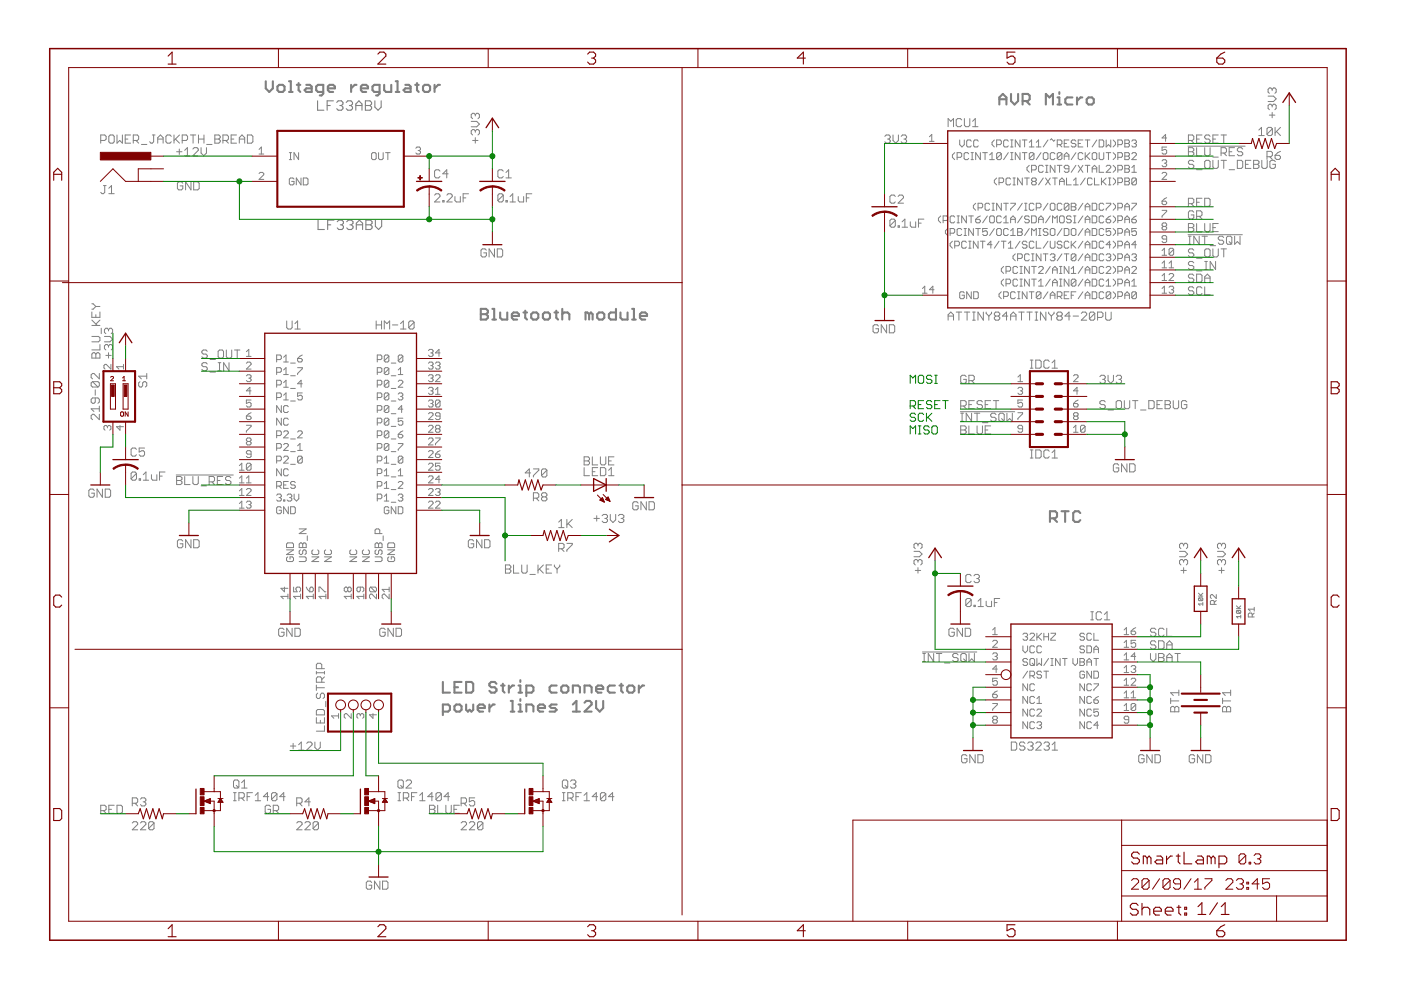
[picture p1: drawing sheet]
<svg xmlns="http://www.w3.org/2000/svg" width="297mm" height="210mm" viewBox="0 0 297 210" stroke-linecap="round" stroke-linejoin="round" font-family="sans-serif">
<g fill="none" stroke="#808080" stroke-width=".44">
<path d="M56.3 17.2v1.5l.8 .8 .7-.8v-1.5M58.8 18.4l.4-.4h.7l.4 .4v.7l-.4 .4h-.7l-.4-.4zM61.3 19.5h.7M61.3 17.2h.4v2.3M62.9 18h.8M63.3 17.6v1.5l.4 .4M64.9 18h.8l.4 .4v1.1h-1.2l-.3-.4 .3-.4h1.2M68.5 19.5h-1.1l-.4-.4v-.7l.4-.4h1.1v1.9l-.3 .3h-.4M69.5 18.7h1.5v-.3l-.4-.4h-.7l-.4 .4v.7l.4 .4h.7M74.4 18v1.5M75.6 18h-.4l-.8 .7M76.5 18.7h1.5v-.3l-.4-.4h-.7l-.4 .4v.7l.4 .4h.7"/>
<path d="M80.5 19.5h-1.1l-.4-.4v-.7l.4-.4h1.1v1.9l-.4 .3h-.4M81.4 18v1.1l.4 .4h1.2v-1.5M83.9 19.5h.8M83.9 17.2h.4v2.3M85.9 18h.8l.4 .4v1.1h-1.2l-.3-.4 .3-.4h1.2M88 18h.8M88.4 17.6v1.5l.4 .4M90 18h.8l.4 .4v.7l-.4 .4h-.8l-.3-.4v-.7zM92.1 18v1.5M93.3 18h-.4l-.8 .7M214.4 19.9v1.5l.7 .8 .8-.8v-1.5M224.6 19.5v.4"/>
<path d="M211.9 22.2v-1.5l.7-.8 .8 .8v1.5M211.9 21h1.5M216.8 21.4h1.1l.4-.4v-.7l-.4-.4h-1.1v2.3M217.6 21.4l.7 .8M221.7 22.2v-2.3l.8 .8 .7-.8v2.3M224.2 20.7h.4v1.5M224.2 22.2h.8M227.4 20.7h-1.1l-.4 .3v.8l.4 .4h1.1M228.3 20.7v1.5M229.5 20.7h-.4l-.8 .7M230.8 20.7h.7l.4 .3v.8l-.4 .4h-.7l-.4-.4v-.8zM101.9 65.5h1.2l.3 .4v.4l-.3 .3 .3 .4v.4l-.3 .4h-1.2z"/>
<path d="M101.9 66.6h1.2M104.4 65.5h.4v2.3M104.4 67.8h.8M106 66.3v1.1l.4 .4h1.1v-1.5M108.5 67h1.5v-.4l-.4-.3h-.7l-.4 .3v.8l.4 .4h.7M111 66.3h.7M111.4 65.9v1.5l.3 .4M112.6 66.6l.4-.3h.7l.4 .3v.8l-.4 .4h-.7l-.4-.4zM115.1 66.6l.4-.3h.7l.4 .3v.8l-.4 .4h-.7l-.4-.4zM117.6 66.3h.7M117.9 65.9v1.5l.4 .4M119.2 66.6l.4-.3h.7l.4 .3v1.2"/>
<path d="M119.2 65.5v2.3M124.9 66.6l-.4-.3h-.4v1.5M124.9 66.6v1.2M124.9 66.6l.4-.3 .3 .3v1.2M126.6 66.6l.4-.3h.7l.4 .3v.8l-.4 .4h-.7l-.4-.4zM130.6 65.5v2.3h-1.1l-.4-.4v-.8l.4-.3h1.1M131.6 66.3v1.1l.3 .4h1.2v-1.5M134 65.5h.4v2.3M134 67.8h.8M135.7 67h1.5v-.4l-.4-.3h-.7l-.4 .3v.8l.4 .4h.7M222.6 109.9h1.1l.4-.4v-.7l-.4-.4h-1.1v2.3M223.4 109.9l.7 .8"/>
<path d="M225.1 108.4h1.5M225.8 108.4v2.3M229 108.8l-.3-.4h-.8l-.4 .4v1.5l.4 .4h.8l.3-.4M93.9 144.6v2.3h1.5M93.9 150.9h1.1l.4-.4v-.8l-.4-.3h-1.1v2.2M96.4 149.7l.3-.3h.8l.4 .3v.8l-.4 .4h-.8l-.3-.4zM96.4 145.7h.7M97.9 144.6h-1.5v2.3h1.5M98.8 144.6h1.1l.4 .4v1.5l-.4 .4h-1.1zM98.8 149.4v1.1l.4 .4 .4-.4 .3 .4 .4-.4v-1.1M101.3 150.1h1.5v-.4l-.4-.3h-.7l-.4 .3v.8l.4 .4h.7M103.8 149.4v1.5"/>
<path d="M104.9 149.4h-.4l-.7 .7M105.3 145l-.4-.4h-.8l-.3 .4v.4l.3 .3h.8l.4 .4v.4l-.4 .4h-.8l-.3-.4M106.2 145.4h.8M106.6 145v1.5l.4 .4M107.9 145.4v1.5M108.3 150.9h.8M108.3 148.6h.4v2.3M109 145.4h-.4l-.7 .7M109.9 146.9h.8M109.9 145.4h.4v1.5M109.9 149.4h.4v1.5M109.9 150.9h.8"/>
<path d="M110.3 144.2v.4M110.3 148.2v.4M111.6 146.9h1.1l.4-.4v-.8l-.4-.3h-1.1v2.2M111.6 150.9v-1.5h1.1l.4 .3v1.2M114 150.1h1.5v-.4l-.3-.3h-.8l-.4 .3v.8l.4 .4h.8M118 145.4h-1.1l-.4 .3v.8l.4 .4h1.1M118 149.4h-1.1l-.4 .3 .4 .4h.7l.4 .4-.4 .4h-1.1M119.4 145.4h.7l.4 .3v.8l-.4 .4h-.7l-.4-.4v-.8zM121.5 146.9v-1.5h1.1l.4 .3v1.2M121.5 150.9h1.5M121.5 149.4l.7-.8v2.3M123.9 146.9v-1.5h1.2l.3 .3v1.2"/>
<path d="M123.9 149l.4-.4h.8l.3 .4v.4l-1.5 1.5h1.5M126.4 146.1h1.5v-.4l-.4-.3h-.7l-.4 .3v.8l.4 .4h.7M126.4 148.6v1.5l.7 .8 .8-.8v-1.5M130.4 145.4h-1.2l-.3 .3v.8l.3 .4h1.2M131.3 145.4h.8M131.7 145v1.5l.4 .4M133.3 145.4h.8l.4 .3v.8l-.4 .4h-.8l-.3-.4v-.8zM135.4 145.4v1.5M136.6 145.4h-.4l-.8 .7"/>
</g>
<g fill="none" stroke="#808080" stroke-width=".21">
<path d="M269.7 18.9v.3M269.7 18.9l-.3-.3h-.3l-.2 .3v.6l.2 .3M269.7 18.9l.3-.3h.3l.3 .3v.6l-.3 .3M21.4 29.8h.8l.3-.3v-.6l-.3-.3h-.8v1.8M21.9 39.3h.6M22.2 39.3v1.5l-.3 .3h-.3l-.2-.3M23.1 39.9l.5-.6v1.8M23.4 28.6h.5l.3 .3v1.2l-.3 .3h-.5l-.3-.3v-1.2zM24.8 28.6v1.8l.6-.6 .6 .6v-1.8M26.5 29.5h.6M27.7 28.6h-1.2v1.8h1.2M28.3 29.8h.8l.3-.3v-.6l-.3-.3h-.8v1.8"/>
<path d="M28.8 29.8l.6 .6M30 30.6h1.1M32.3 28.6h.6M32.6 28.6v1.5l-.3 .3h-.3l-.3-.3M33.4 29.5h1.2M33.4 30.4v-1.2l.6-.6 .6 .6v1.2M36.3 28.9l-.3-.3h-.5l-.3 .3v1.2l.3 .3h.5l.3-.3M36.9 28.6v1.8M37.2 29.5l.9 .9M37.4 32.2h1.2M38 31.6v1.1M38.1 28.6l-1.2 1.2"/>
<path d="M38.6 29.8h.9l.3-.3v-.6l-.3-.3h-.9v1.8M38.8 38.8l-.3-.3h-.6l-.3 .3v1.2l.3 .3h.6l.3-.3v-.6h-.6M39.2 31.9l.5-.6v1.7M39.2 33h1.1M40.4 28.6h1.1M40.5 38.5v1.8l-1.2-1.8v1.8M40.9 31.6l.3-.3h.6l.2 .3v.3l-1.1 1.1h1.1M40.9 28.6v1.8M41.1 38.5h.8l.3 .3v1.2l-.3 .3h-.8zM42.1 29.5h1.1M42.1 28.6v1.8M42.6 31.3v1.1l.6 .6 .6-.6v-1.1"/>
<path d="M43.2 28.6v1.8M43.8 30.6h1.2M45.6 28.6h.8l.3 .3v.3l-.3 .3 .3 .3v.3l-.3 .3h-.8zM45.6 29.5h.8M47.3 29.8h.8l.3-.3v-.6l-.3-.3h-.8v1.8M47.8 29.8l.6 .6M49 29.5h.6M50.1 28.6h-1.1v1.8h1.1M50.7 29.5h1.2M50.7 30.4v-1.2l.6-.6 .6 .6v1.2M52.5 28.6h.8l.3 .3v1.2l-.3 .3h-.8zM54.9 36.8l.3-.2h.5l.2 .2v.2l-1 1h1"/>
<path d="M54.9 32.7h1M54.9 31.7l.5-.5v1.5M61.3 33.8h.5M61.3 32.4h.5M61.6 32.4v1.4M62.3 38l-.2-.3h-.5l-.3 .3v1l.3 .2h.5l.2-.2v-.5h-.5M63.3 32.4v1.4l-1-1.4v1.4M63.8 37.7v1.5l-1-1.5v1.5M64.3 37.7h.7l.3 .3v1l-.3 .2h-.7zM79 32.4h.5l.3 .2v1l-.3 .2h-.5l-.2-.2v-1zM80.3 32.4v1.2l.2 .2h.5l.2-.2v-1.2M81.7 32.4h1"/>
<path d="M82.2 32.4v1.4M88.2 31.4l.2-.2h.5l.3 .2v.3l-.3 .2M88.6 31.9h.3M88.9 31.9l.3 .3v.2l-.3 .3h-.5l-.2-.3M93.3 36.3l-.3-.3h-.6l-.3 .3v1.1l.3 .3h.6l.3-.3M95 36.9h-1.1l.8-.9v1.7M99.9 25.7h1.2l.5 .6-.5 .6h-1.2M100.2 29.8h1.1M100.8 24.3v.3M100.8 27.7v.3M100.8 29.2v1.2M100.8 27.7l-.3-.2h-.3l-.3 .2v.6l.3 .3"/>
<path d="M100.8 24.3l-.3-.3h-.3l-.3 .3v.6l.3 .3M100.8 27.7l.3-.2h.2l.3 .2v.6l-.3 .3M100.8 24.3l.3-.3h.2l.3 .3v.6l-.3 .3M106.7 36.3l-.3-.3h-.6l-.2 .3v1.1l.2 .3h.6l.3-.3M107.3 37.7h1.1M107.3 36.6l.5-.6v1.7M187.6 28.9l.3-.3h.6l.2 .3v.3l-.2 .3M188.2 29.5h.3M188.5 29.5l.2 .3v.3l-.2 .3h-.6l-.3-.3M189.3 28.6v1.2l.6 .6 .6-.6v-1.2M191.1 28.9l.2-.3h.6l.3 .3v.3l-.3 .3M191.6 29.5h.3"/>
<path d="M191.9 29.5l.3 .3v.3l-.3 .3h-.6l-.2-.3M197.1 29l.4-.5v1.5M197.1 30h.9M201 26.9v-1.8l.6 .6 .6-.6v1.8M202.4 32.4l-.5 .5v.5l.5 .4M202.9 33.4h.8l.2-.3v-.5l-.2-.2h-.8v1.4M203.5 29.7v1l.5 .5 .4-.5v-1M203.9 25.4l-.3-.3h-.6l-.3 .3v1.2l.3 .3h.6l.3-.3M204.5 25.1v1.5l.3 .3h.5l.3-.3v-1.5M205.4 32.6l-.3-.2h-.5l-.2 .2v1l.2 .2h.5l.3-.2M205.9 33.8h.5M205.9 32.4h.5"/>
<path d="M205.9 29.9l-.2-.2h-.5l-.2 .2v1l.2 .3h.5l.2-.3M206.1 32.4v1.4M206.2 25.7l.6-.6v1.8M206.2 26.9h1.1M207.4 29.9l-.2-.2h-.5l-.3 .2v1l.3 .3h.5l.2-.3M207.9 32.4v1.4l-1-1.4v1.4M208.3 32.4h1M208.9 32.4v1.4M209.8 33.8h1M209.8 32.9l.5-.5v1.4M210.8 29.7l-.5 .5v.5l.5 .5M211.3 37.7l-.5 .5v.5l.5 .5"/>
<path d="M211.3 30.7h.7l.3-.3v-.5l-.3-.2h-.7v1.5M211.8 38.7h.8l.2-.2v-.5l-.2-.3h-.8v1.5M212.3 32.6v1l-.3 .2h-.4l-.3-.2M212.3 32.6l-.3-.2h-.4l-.3 .2v1M212.3 32.6l-1 1M213.8 29.9l-.3-.2h-.5l-.2 .2v1l.2 .3h.5l.3-.3M213.8 32.4l-1 1.4M214.3 29.7h.5M214.3 31.2h.5M214.3 38l-.3-.3h-.5l-.2 .3v1l.2 .2h.5l.3-.2M214.3 33.8h.5M214.3 32.4h.5"/>
<path d="M214.5 29.7v1.5M214.5 32.4v1.4M214.8 37.7h.5M214.8 39.2h.5M215 37.7v1.5M216.3 29.7v1.5l-1-1.5v1.5M216.3 32.4v1.4l-1-1.4v1.4M216.7 29.7h1M216.7 37.7v1.5l-.9-1.5v1.5M216.7 32.4h1M217.2 29.7v1.5M217.2 32.4v1.4"/>
<path d="M217.2 37.7h1M217.7 37.7v1.5M218.2 31.2h1M218.2 35.1l-.5 .4v.5l.5 .5M218.2 30.2l.5-.5v1.5M218.7 36h.8l.2-.2v-.5l-.2-.2h-.8v1.4M219 38.5l-.3-.3v-.2l.3-.3h.5l.2 .3v.2l-.2 .3M219 38.5l-.3 .2v.3l.3 .2h.5l.2-.2v-.3l-.2-.2M219 38.5h.5M219.2 32.6l-.2-.2h-.5l-.3 .2v1M219.2 32.6v1l-.2 .2h-.5l-.3-.2M219.2 32.6l-1 1"/>
<path d="M219.7 31.2h1M219.7 30.2l.5-.5v1.5M220.7 32.4l-1 1.4M221.2 32.6l.2-.2h.5l.3 .2v1l-.3 .2h-.5l-.2-.2zM221.2 35.3l-.3-.2h-.4l-.3 .2v1l.3 .2h.4l.3-.2M221.2 37.7l-1 1.5M221.7 37.7l1 1.5M221.7 35.1h.5M221.7 36.5h.5M221.9 35.1v1.4M222.2 29.7l-1 1.5M222.7 37.7l-1 1.5"/>
<path d="M222.7 29.7l.2-.3 .5 .5 .3-.2M223.2 37.7h1M223.7 35.1v1.4l-1-1.4v1.4M223.7 37.7v1.5M223.7 32.6l-.3-.2h-.5l-.2 .2v1l.2 .2h.5l.3-.2M224.2 30.7h.7l.2-.3v-.5l-.2-.2h-.7v1.5M224.2 35.1h.9M224.6 39.2v-1l.5-.5 .5 .5v1M224.6 35.1v1.4M224.6 38.5h1M224.6 30.7l.5 .5M225.1 32.6l-.2-.2h-.5l-.2 .2v1"/>
<path d="M225.1 32.6v1l-.2 .2h-.5l-.2-.2M225.1 32.6l-.9 1M225.6 33.8v-.9l.5-.5 .5 .5v.9M225.6 33.1h1M225.6 30.4h.5M226.1 37.7v1.5h1M226.6 35.8h-.7l-.3-.3v-.2l.3-.2h.5l.2 .2v1l-.2 .2h-.5l-.3-.2M226.6 29.7h-1v1.5h1M227.6 38.2l.5-.5v1.5M227.6 39.2h1M228.1 29.9l-.2-.2h-.5l-.3 .2v.3l.3 .2h.5l.2 .3v.2l-.2 .3h-.5l-.3-.3M228.1 35.1l-1 1.4"/>
<path d="M228.1 32.4l-1 1.4M228.6 35.1l1 1.4M228.6 30.4h.5M229.6 29.7h-1v1.5h1M229.6 32.6l-.3-.2h-.4l-.3 .2v1l.3 .2h.4l.3-.2M229.6 35.1l-1 1.4M230.1 29.7h1M230.1 32.4v1.4M230.1 37.7l-1 1.5M230.1 35.1h1M230.3 33.1l.8 .7M230.6 29.7v1.5"/>
<path d="M230.6 35.1v1.4M231.1 32.4l-1 1M231.6 36.5v-1l.5-.4 .4 .4v1M231.6 38l-.3-.3h-.5l-.2 .3v1l.2 .2h.5l.3-.2M231.6 35.8h.9M231.8 32.4h.5l.2 .2v1l-.2 .2h-.5l-.2-.2v-1zM232.1 37.7v1.5h.9M232.5 29.7l-.9 1.5M233 29.7h.8l.2 .2v1l-.2 .3h-.8zM233 32.4v1.2l.3 .2h.5l.2-.2v-1.2M233 35.1v1.4h1M233.5 37.7v1.5"/>
<path d="M233.8 38.5l.7 .7M234.5 29.7v1.5l.5-.5 .5 .5v-1.5M234.5 35.3l.3-.2h.5l.2 .2v.2l-1 1h1M234.5 37.7l-1 1M234.5 32.4h1M235 32.4v1.4M235 37.7h.5M235 39.2h.5M235.3 37.7v1.5M236 29.7l.5 .5v.5l-.5 .5M236 32.4l.5 .5v.5l-.5 .4M236 35.1l.5 .4v.5l-.5 .5"/>
<path d="M236 37.7l.5 .5v.5l-.5 .5M237 30.7h.7l.3-.3v-.5l-.3-.2h-.7v1.5M237 33.4h.7l.3-.3v-.5l-.3-.2h-.7v1.4M237 36h.7l.3-.2v-.5l-.3-.2h-.7v1.4M237 38.7h.7l.3-.2v-.5l-.3-.3h-.7v1.5M238.5 29.7h.7l.3 .2v.3l-.3 .2 .3 .5-.3 .3h-.7zM238.5 32.4h.7l.3 .2-.3 .5 .3 .5-.3 .2h-.7zM238.5 35.1h.7l.3 .2-.3 .5 .3 .2v.3l-.3 .2h-.7zM238.5 37.7h.7l.3 .3v.2l-.3 .3 .3 .5-.3 .2h-.7zM238.5 38.5h.7M238.5 35.8h.7M238.5 33.1h.7"/>
<path d="M238.5 30.4h.7M240 29.9l.2-.2h.5l.2 .2v.3l-.2 .2M240 32.6l.2-.2h.5l.2 .2v.3l-.9 .9h.9M240 35.5l.5-.4v1.4M240 36.5h.9M240.5 30.4h.2M240.7 30.4l.2 .3v.2l-.2 .3h-.5l-.2-.3M240.9 38v1l-.2 .2h-.5l-.2-.2M240.9 38l-.2-.3h-.5l-.2 .3v1M240.9 38l-.9 1M246.4 34.1l.2-.2h.5l.3 .2-.3 .5M246.4 36.8l.2-.2h.5l.3 .2v.2l-1 1h1"/>
<path d="M246.9 34.6h.2M247.1 34.6l.3 .3-.3 .4h-.5l-.2-.2M247.4 29.3h-1l.7-.8v1.5M247.4 31.2h-1v.7l.5-.2h.2l.3 .2v.5l-.3 .3h-.5l-.2-.3M251.9 31h12.1M252 29.8h.8l.3-.3v-.6l-.3-.3h-.8v1.8M252 31.3h.8l.3 .3v.3l-.3 .3 .3 .2v.3l-.3 .3h-.8zM252 32.2h.8M252.5 29.8l.6 .6M253.1 34.3l-.3-.3h-.6l-.2 .3v.3l.2 .2h.6l.3 .3v.3l-.3 .3h-.6l-.2-.3M253.7 29.5h.6M253.7 36h1.1"/>
<path d="M253.7 31.3v1.7h1.1M254.8 28.6h-1.1v1.8h1.1M255.4 31.3v1.4l.3 .3h.6l.3-.3v-1.4M255.4 34.3l.3-.3h.6l.3 .3v1.1l-.3 .3h-.6l-.3-.3zM256.6 28.9l-.3-.3h-.6l-.3 .3v.3l.3 .3h.6l.3 .3v.3l-.3 .3h-.6l-.3-.3M257.2 29.5h.5M257.2 33.3h1.1M257.2 34v1.4l.2 .3h.6l.3-.3v-1.4M258.3 28.6h-1.1v1.8h1.1M258.9 28.6h1.1M258.9 32.4h.8l.3-.2v-.6l-.3-.3h-.8v1.7M258.9 34h1.1"/>
<path d="M259.5 28.6v1.8M259.5 34v1.7M259.5 32.4l.5 .6M260.6 36h1.1M260.6 32.2h.6M261.7 31.3h-1.1v1.7h1.1M262.3 34h.9l.3 .3v1.1l-.3 .3h-.9zM263.5 31.6l-.3-.3h-.6l-.3 .3v.3l.3 .3h.6l.3 .2v.3l-.3 .3h-.6l-.3-.3M264.1 34.8h.5M265.2 34h-1.1v1.7h1.1M265.8 34h.9l.2 .3v.3l-.2 .2 .2 .3v.3l-.2 .3h-.9zM265.8 34.8h.9"/>
<path d="M266.9 27.6l.6-.6v1.7M266.9 28.7h1.1M267.5 34v1.4l.3 .3h.6l.3-.3v-1.4M268.6 33.2h.9l.3-.3v-.5l-.3-.3h-.9v1.7M268.9 20.4h1.1l.6 .6-.6 .5h-1.1M269.1 24.4h1.2M269.2 33.2l.6 .6M269.7 22.4v.3M269.7 23.8v1.2M269.7 22.4l-.3-.3h-.3l-.2 .3v.6l.2 .3M269.7 22.4l.3-.3h.3l.3 .3v.6l-.3 .3M269.8 27.3v1.1l-.3 .3h-.6l-.3-.3"/>
<path d="M269.8 27.3l-.3-.3h-.6l-.3 .3v1.1M269.8 27.3l-1.2 1.1M270.3 27v1.7M270.3 32.9h.9l.3 .3v.3l-.3 .3h-.6l-.3-.3zM270.4 34.3l-.3-.3h-.6l-.3 .3v1.1l.3 .3h.6l.3-.3v-.6h-.6M270.6 27.9l.9 .8M271.5 27l-1.2 1.2M271.5 32.1l-.6 .3-.6 .5M23.1 41.1h1.1M92.1 41.4l.3-.3h.6l.3 .3v.3l-1.2 1.1h1.2M93.9 42.5h.2v.3h-.2zM94.7 41.4l.3-.3h.6l.3 .3v.3l-1.2 1.1h1.2"/>
<path d="M96.5 41.7v.8l.3 .3h.8v-1.1M98.2 42h.6M99.3 41.1h-1.1v1.7M103.1 53l-.3-.2h-.5l-.3 .2v1.2l.3 .3h.5l.3-.3v-.6h-.5M104.8 52.8v1.7l-1.1-1.7v1.7M105.4 52.8h.9l.3 .2v1.2l-.3 .3h-.9zM106.7 41.4v1.1l-.3 .3h-.6l-.2-.3M106.7 41.4l-.3-.3h-.6l-.2 .3v1.1M106.7 41.4l-1.1 1.1M107.3 42.5h.3v.3h-.3zM108.1 42.8h1.2M108.1 41.7l.6-.6v1.7"/>
<path d="M109.9 41.7v.8l.3 .3h.8v-1.1M111.6 42h.6M112.8 41.1h-1.2v1.7M189.8 41.7l-.3-.3h-.5l-.3 .3v1.1l.3 .3h.5l.3-.3M189.8 46.7l-.3-.2h-.5l-.3 .2v1.2M189.8 46.7v1.2l-.3 .3h-.5l-.3-.3M189.8 46.7l-1.1 1.2M190.4 47.9h.3v.3h-.3zM190.4 41.7l.3-.3h.6l.3 .3v.2l-1.2 1.2h1.2M191.3 48.2h1.1M191.3 47l.6-.5v1.7M193 47v.9l.3 .3h.8v-1.2"/>
<path d="M194.7 47.3h.6M195.9 46.5h-1.2v1.7M199.5 45.8l-.5 .5v.5l.5 .4M200 46.8h.7l.2-.3v-.5l-.2-.2h-.7v1.4M200.9 48.5l-.5 .4v.5l.5 .5M201.4 49.4h.8l.2-.2v-.5l-.2-.2h-.8v1.4M201.9 51.1l-.5 .5v.5l.5 .5M202.4 46l-.2-.2h-.5l-.3 .2v1l.3 .2h.5l.2-.2M202.4 52.1h.8l.2-.2v-.5l-.2-.3h-.8v1.5M202.9 45.8h.5M202.9 47.2h.5M203.2 45.8v1.4"/>
<path d="M203.9 48.7l-.2-.2h-.5l-.3 .2v1l.3 .2h.5l.2-.2M204.4 49.9h.5M204.4 48.5h.5M204.6 48.5v1.4M204.9 51.4l-.3-.3h-.4l-.3 .3v1l.3 .2h.4l.3-.2M204.9 45.8v1.4l-1-1.4v1.4M205.4 52.6h.5M205.4 51.1h.5M205.4 45.8h1M205.6 51.1v1.5M205.9 45.8v1.4M206.4 48.5v1.4l-1-1.4v1.4"/>
<path d="M206.9 46.5h.7l.3 .3v.2l-.3 .2h-.5l-.2-.2zM206.9 43.1l-.5 .5v.5l.5 .5M206.9 48.5h1M207.4 44.1h.7l.2-.3v-.5l-.2-.2h-.7v1.5M207.4 48.5v1.4M207.4 51.1v1.5l-1-1.5v1.5M207.9 51.1h1M207.9 45.8l-1 .7M208.3 51.1v1.5M209.3 48.5h-1v.7l.6-.3h.2l.2 .3v.5l-.2 .2h-.5l-.3-.2M209.3 45.8l-1 1.4M209.8 46l.3-.2h.5l.2 .2v1l-.2 .2h-.5l-.3-.2z"/>
<path d="M209.8 43.3l-.2-.2h-.5l-.2 .2v1l.2 .3h.5l.2-.3M210.3 43.1h.5M210.3 51.9h-1l.8-.8v1.5M210.3 44.6h.5M210.6 43.1v1.5M210.8 48.5l-1 1.4M211.3 48.7l.3-.2h.4l.3 .2v1l-.3 .2h-.4l-.3-.2zM211.8 51.1l-1 1.5M212.3 43.1v1.5l-1-1.5v1.5M212.3 51.1h1M212.3 46l-.3-.2h-.4l-.3 .2v1l.3 .2h.4l.3-.2M212.8 43.1h1"/>
<path d="M212.8 56.5l-.5 .5v.5l.5 .5M212.8 59.2l-.5 .5v.5l.5 .5M212.8 46.3l.5-.5v1.4M212.8 51.1v1.5M212.8 47.2h1M213.3 57.5h.7l.3-.3v-.5l-.3-.2h-.7v1.5M213.3 43.1v1.5M213.8 51.6l.5-.5v1.5M213.8 52.6h1M213.8 48.7l-.3-.2h-.5l-.2 .2v1l.2 .2h.5l.3-.2M214.3 46.5h1M214.3 43.1h1v.2l-1 1v.3"/>
<path d="M214.3 47.2v-.9l.5-.5 .5 .5v.9M214.3 48.9l.5-.4v1.4M214.3 49.9h1M215.3 53.8l-.5 .5v.5l.5 .5M215.8 56.7l-.3-.2h-.5l-.2 .2v1l.2 .3h.5l.3-.3M215.8 59.4l-.3-.2h-.5l-.2 .2v1l.2 .3h.5l.3-.3M215.8 48.5h.7l.2 .2v.2l-.2 .3 .2 .2v.3l-.2 .2h-.7zM215.8 54.8h.7l.2-.3v-.4l-.2-.3h-.7v1.5M215.8 49.2h.7M216.3 56.5h.4M216.3 58h.4M216.3 59.2h.4"/>
<path d="M216.3 51.1l-1 1.5M216.5 56.5v1.5M216.5 59.2v1.5M216.7 45.8l-.9 1.4M216.7 43.1l-.9 1.5M217.2 43.1h.5M217.2 44.6h.5M217.5 43.1v1.5M217.7 51.4l-.2-.3h-.5l-.3 .3v.2l.3 .3h.5l.2 .2v.3l-.2 .2h-.5l-.3-.2M218.2 46l-.2-.2h-.5l-.3 .2v.3l.3 .2h.5l.2 .3v.2l-.2 .2h-.5l-.3-.2M218.2 54.1l-.2-.3h-.5l-.3 .3v1l.3 .2h.5l.2-.2M218.2 56.5v1.5l-1-1.5v1.5"/>
<path d="M218.2 59.2v1.5l-1-1.5v1.5M218.2 48.5l-1 1.4M218.7 45.8h.8l.2 .2v1l-.2 .2h-.8zM218.7 49.9v-1.4l.5 .4 .5-.4v1.4M218.7 53.8h.5M218.7 55.3h.5M218.7 56.5h1M218.7 59.2h1M219 53.8v1.5M219.2 43.3l-.2-.2h-.5l-.3 .2v1l.3 .3h.5l.2-.3M219.2 51.4l-.2-.3h-.5l-.3 .3v1l.3 .2h.5l.2-.2M219.2 56.5v1.5"/>
<path d="M219.2 59.2v1.5M219.7 44.1h.8l.2-.3v-.5l-.2-.2h-.8v1.5M219.7 51.1v1.5h1M220.2 46.5h1M220.2 59.7l.5-.5v1.5M220.2 56.7l.3-.2h.4l.3 .2v.3l-1 1h1M220.2 47.2v-.9l.5-.5 .5 .5v.9M220.2 49.9h.5M220.2 48.5h.5M220.5 48.5v1.4M220.7 53.8v1.5l-1-1.5v1.5M221.2 53.8h1"/>
<path d="M221.7 53.8v1.5M222.2 48.7l-.3-.2h-.5l-.2 .2v.2l.2 .3h.5l.3 .2v.3l-.3 .2h-.5l-.2-.2M222.2 51.1l-1 1.5M222.2 43.1l-1 1.5M222.7 43.3l.2-.2h.5l.3 .2v1l-.3 .3h-.5l-.2-.3zM222.7 54.1l.2-.3h.5l.3 .3v.2l-.3 .2M222.7 48.7l.2-.2h.5l.3 .2v1l-.3 .2h-.5l-.2-.2zM222.7 51.1v1.3l.2 .2h.5l.3-.2v-1.3M222.7 56.5l-1 1.5M222.7 59.2l-1 1.5M222.7 45.8l-1 1.4M223.2 54.5h.2"/>
<path d="M223.2 47.2v-1.4l.5 .5 .5-.5v1.4M223.2 58v-1l.5-.5 .5 .5v1M223.2 57.2h1M223.2 59.9h1M223.4 54.5l.3 .3v.3l-.3 .2h-.5l-.2-.2M224.6 56.5h.5M224.6 58h.5M224.6 46l.3-.2h.5l.2 .2v1l-.2 .2h-.5l-.3-.2zM224.6 59.2h.5M224.9 56.5v1.5M224.9 59.2v1.5M225.1 43.3l-.2-.2h-.5l-.2 .2v1l.2 .3h.5l.2-.3"/>
<path d="M225.1 53.8l-.9 1.5M225.1 51.4l-.2-.3h-.5l-.2 .3v.2l.2 .3h.5l.2 .2v.3l-.2 .2h-.5l-.2-.2M225.1 48.5l-.9 1.4M225.6 48.5h.8l.2 .2v1l-.2 .2h-.8zM225.6 53.8h1M226.1 53.8v1.5M226.6 43.3v1l-.2 .3h-.5l-.3-.3M226.6 56.5v1.5l-1-1.5v1.5M226.6 59.2v1.5l-1-1.5v1.5M226.6 43.3l-.2-.2h-.5l-.3 .2v1M226.6 51.4l-.2-.3h-.5l-.3 .3v1l.3 .2h.5l.2-.2M226.6 43.3l-1 1"/>
<path d="M227.1 46l-.2-.2h-.5l-.3 .2v.3l.3 .2h.5l.2 .3v.2l-.2 .2h-.5l-.3-.2M227.1 43.1h.8l.2 .2v.3l-.2 .2 .2 .3v.2l-.2 .3h-.8zM227.1 48.7l.3-.2h.5l.2 .2v1l-.2 .2h-.5l-.3-.2zM227.1 51.1v1.5M227.1 58h1M227.1 57l.5-.5v1.5M227.1 43.8h.8M227.4 51.9l.7 .7M227.6 45.8h.5M227.6 47.2h.5M227.9 45.8v1.4M228.1 54.1l-.2-.3h-.5l-.3 .3v1"/>
<path d="M228.1 54.1v1l-.2 .2h-.5l-.3-.2M228.1 59.4l-.2-.2h-.5l-.3 .2v1M228.1 59.4v1l-.2 .3h-.5l-.3-.3M228.1 54.1l-1 1M228.1 59.4l-1 1M228.1 51.1l-1 1M229.6 53.8l-1 1.5M229.6 56.5l-1 1.5M229.6 59.2l-1 1.5M229.6 51.1l-1 1.5M229.6 48.5l-1 1.4M229.6 45.8l-1 1.4"/>
<path d="M229.6 43.1l-1 1.5M230.1 46.5h1M230.1 44.6v-1l.5-.5 .5 .5v1M230.1 54.5h1M230.1 47.2v-.9l.5-.5 .5 .5v.9M230.1 49.9v-1l.5-.4 .5 .4v1M230.1 52.6v-1l.5-.5 .5 .5v1M230.1 55.3v-1l.5-.5 .5 .5v1M230.1 58v-1l.5-.5 .5 .5v1M230.1 57.2h1M230.1 59.9h1M230.1 51.9h1"/>
<path d="M230.1 49.2h1M230.1 43.8h1M231.6 43.1h.7l.2 .2v1l-.2 .3h-.7zM231.6 45.8h.7l.2 .2v1l-.2 .2h-.7zM231.6 48.5h.7l.2 .2v1l-.2 .2h-.7zM231.6 51.1h.7l.2 .3v1l-.2 .2h-.7zM231.6 53.8h.7l.2 .3v1l-.2 .2h-.7zM231.6 56.5h.7l.2 .2v1l-.2 .3h-.7zM231.6 59.2h.7l.2 .2v1l-.2 .3h-.7zM234 43.3l-.2-.2h-.5l-.3 .2v1l.3 .3h.5l.2-.3M234 54.1l-.2-.3h-.5l-.3 .3v1l.3 .2h.5l.2-.2M234 46l-.2-.2h-.5l-.3 .2v1l.3 .2h.5l.2-.2"/>
<path d="M234 48.7l-.2-.2h-.5l-.3 .2v1l.3 .2h.5l.2-.2M234 51.4l-.2-.3h-.5l-.3 .3v1l.3 .2h.5l.2-.2M234 56.7l-.2-.2h-.5l-.3 .2v1l.3 .3h.5l.2-.3M234 59.4l-.2-.2h-.5l-.3 .2v1l.3 .3h.5l.2-.3M234.5 46.5h.8l.2 .5-.2 .2h-.5l-.3-.2zM234.5 43.1h1v.2l-1 1v.3M234.5 54.1l.3-.3h.5l.2 .3v.2l-.2 .2M234.5 56.7l.3-.2h.5l.2 .2v.3l-1 1h1M234.5 59.7l.5-.5v1.5M235 54.5h.3M235.3 54.5l.2 .3v.3l-.2 .2h-.5l-.3-.2M235.5 48.5h-1v.7l.5-.3h.3l.2 .3v.5l-.2 .2h-.5l-.3-.2"/>
<path d="M235.5 51.9h-1l.8-.8v1.5M235.5 45.8l-1 .7M236 53.8l.5 .5v.5l-.5 .5M236 43.1l.5 .5v.5l-.5 .5M236 45.8l.5 .5v.5l-.5 .4M236 48.5l.5 .4v.5l-.5 .5M236 51.1l.5 .5v.5l-.5 .5M236 56.5l.5 .5v.5l-.5 .5M236 59.2l.5 .5v.5l-.5 .5M237 44.1h.7l.3-.3v-.5l-.3-.2h-.7v1.5M237 54.8h.7l.3-.3v-.4l-.3-.3h-.7v1.5M237 52.1h.7l.3-.2v-.5l-.3-.3h-.7v1.5"/>
<path d="M237 46.8h.7l.3-.3v-.5l-.3-.2h-.7v1.4M237 49.4h.7l.3-.2v-.5l-.3-.2h-.7v1.4M237 57.5h.7l.3-.3v-.5l-.3-.2h-.7v1.5M238.5 46.5h1M238.5 44.6v-1l.5-.5 .5 .5v1M238.5 47.2v-.9l.5-.5 .5 .5v.9M238.5 49.9v-1l.5-.4 .5 .4v1M238.5 52.6v-1l.5-.5 .5 .5v1M238.5 55.3v-1l.5-.5 .5 .5v1M238.5 58v-1l.5-.5 .5 .5v1M238.5 54.5h1M238.5 57.2h1"/>
<path d="M238.5 59.9h1M238.5 51.9h1M238.5 49.2h1M238.5 43.8h1M240 46.5h.7l.2 .3v.2l-.2 .2h-.5l-.2-.2zM240 43.1h.9v.2l-.9 1v.3M240 54.1l.2-.3h.5l.2 .3v.2l-.2 .2M240 56.7l.2-.2h.5l.2 .2v.3l-.9 1h.9M240 59.7l.5-.5v1.5M240.5 54.5h.2M240.7 54.5l.2 .3v.3l-.2 .2h-.5l-.2-.2M240.9 48.5h-.9v.7l.5-.3h.2l.2 .3v.5l-.2 .2h-.5l-.2-.2"/>
<path d="M240.9 51.9h-.9l.7-.8v1.5M240.9 45.8l-.9 .7M246.4 53.1l.5-.5v1.5M246.4 55.8l.5-.5v1.5M246.4 58.5l.5-.5v1.5M246.4 54.1h1M246.4 42.7h.7l.3 .4-.3 .3h-.5l-.2-.3zM246.4 44.6h1v.2l-1 1v.3M246.4 56.8h1M246.4 59.5h1M246.6 48l-.2-.2 .2-.5h.5l.3 .2v.3l-.3 .2M246.6 48l-.2 .3v.2l.2 .2h.5l.3-.2-.3-.5"/>
<path d="M246.6 48h.5M247.4 50.7h-.8l-.2-.3 .2-.4h.5l.3 .2v1l-.3 .2h-.5l-.2-.2M247.4 41.9l-1 .8M247.9 58.3l.2-.3h.5l.2 .3v.2l-.9 1h.9M247.9 56.8h.9M247.9 55.8l.4-.5v1.5M248.8 52.9v1l-.2 .2h-.5l-.2-.2M248.8 52.9l-.2-.3h-.5l-.2 .3v1M248.8 52.9l-.9 1M251.9 49.8h11.5M252 43.2h.8l.3-.3v-.6l-.3-.3h-.8v1.8M252 47.4h.8l.3 .3v.3l-.3 .3 .3 .2v.3l-.3 .3h-.8z"/>
<path d="M252 51.8h.5M252 50.1h.5M252 48.3h.8M252.2 50.1v1.7M252.5 43.2l.6 .6M253.1 53l-.3-.2h-.6l-.2 .2v.3l.2 .3h.6l.3 .3v.3l-.3 .3h-.6l-.2-.3M253.1 55.7l-.3-.3h-.6l-.2 .3v.3l.2 .3h.6l.3 .3v.3l-.3 .2h-.6l-.2-.2M253.1 58.4l-.3-.3h-.6l-.2 .3v.3l.2 .3h.6l.3 .3v.2l-.3 .3h-.6l-.2-.3M253.1 45l-.3-.3h-.6l-.2 .3v1.1l.2 .3h.6l.3-.3v-.5h-.6M253.7 58.1h.9l.2 .3v1.1l-.2 .3h-.9zM253.7 45.9h.9l.2-.3v-.6l-.2-.3h-.9v1.7M253.7 47.4v1.7h1.1"/>
<path d="M253.7 54.8h1.1M253.7 57.4h1.1M253.7 42.9h.6M254.3 50.1v1.7l-1.2-1.7v1.7M254.3 45.9l.5 .5M254.8 42h-1.1v1.8h1.1M254.8 50.1h1.2M255.4 53l.3-.2h.6l.3 .2v1.2l-.3 .3h-.6l-.3-.3zM255.4 59.8v-1.1l.6-.6 .6 .6v1.1M255.4 59h1.2M255.4 42h.9l.3 .3v1.2l-.3 .3h-.9zM255.4 47.4v1.4l.3 .3h.6l.3-.3v-1.4"/>
<path d="M255.4 50.1v1.7M255.4 55.4h.6M255.4 57.1h.6M255.7 55.4v1.7M256.6 52.1h1.1M257.2 52.8v1.4l.2 .3h.6l.3-.3v-1.4M257.2 48.3h.5M257.7 55.4v1.7l-1.1-1.7v1.7M258.3 47.4h-1.1v1.7h1.1M258.9 52.8h1.1M259.4 50.4l-.2-.3h-.6l-.3 .3v.3l.3 .2h.6l.2 .3v.3l-.2 .3h-.6l-.3-.3M259.5 52.8v1.7"/>
<path d="M260.3 50.1h.6l.3 .3v1.1l-.3 .3h-.6l-.3-.3v-1.1zM260.6 51.2l.6 .6M261.8 50.1v1.7l.5-.6 .6 .6v-1.7M19.5 71.3h1.4l.3 .3v.6l-.3 .3h-1.4M19.5 64.4h.2l.6 .6M19.5 66.1v1.2h1.7v-1.2M19.5 69h1.7M19.5 67.9l1.1 1.1M19.7 74.8h.3l.3 .3 .3-.3h.3l.3 .3v.8h-1.7v-.8zM20.3 66.7v.6M20.3 75.1v.8M20.3 65l-.6 .6h-.2"/>
<path d="M20.3 65h.9M21.1 79.2v1.1l-1.2-1.1h-.3l-.3 .3v.6l.3 .2M21.2 73v1.2h-1.7M21.2 67.9l-.9 .8M21.5 69.6v1.1M22.1 71.3h1.2l.6 .6-.6 .6h-1.2M22.4 75.4h1.2M23 69.9v.3M23 73.3v.3M23 74.8v1.1M23 73.3l-.3-.3h-.3l-.3 .3v.6l.3 .3M23 69.9l-.3-.3h-.3l-.3 .3v.6l.3 .2"/>
<path d="M23 73.3l.3-.3h.3l.3 .3v.6l-.3 .3M23 69.9l.3-.3h.3l.3 .3v.6l-.3 .2M23.5 77.3v1l-1-1h-.2l-.3 .2v.5l.3 .3M26.2 77.7h-1.5l.5 .6M26.2 77.3v1M31.1 79.8h-1.7l.6 .5M31.1 79.2v1.1M43.9 74.5l-.2-.3h-.6l-.3 .3v.3l.3 .3h.6l.2 .3v.2l-.2 .3h-.6l-.3-.3M43.9 77.2l-.2-.3h-.6l-.3 .3v.3l.3 .2h.6l.2 .3v.3l-.2 .3h-.6l-.3-.3M44.5 76.2h1.2M44.5 78.9h1.2M46.2 74.5l.3-.3h.6l.3 .3v1.1l-.3 .3h-.6l-.3-.3z"/>
<path d="M46.2 76.9h.6M46.2 78.6h.6M46.5 76.9v1.7M48 74.2v1.4l.3 .3h.6l.2-.3v-1.4M48.6 76.9v1.7l-1.2-1.7v1.7M49.7 74.2h1.2M50.3 74.2v1.7M52.2 77l.3-.2h.5l.2 .2v.3l-1 1h1M52.2 74.6l.5-.5v1.5M52.2 75.6h1M52.2 79.7l.3-.2h.5l.2 .2v.2l-.2 .3M58.7 76.2h.7l.2-.2v-.5l-.2-.2h-.7v1.5"/>
<path d="M58.7 78.9h.7l.2-.2v-.5l-.2-.2h-.7v1.4M60.1 75.8l.5-.5v1.5M60.1 78.4l.5-.4v1.4M60.1 76.8h1M60.1 79.4h1M60.8 68.1v1.4l.3 .3h.6l.2-.3v-1.4M61.6 77h1M61.6 79.7h1M62.5 69.8h1.2M62.5 68.6l.6-.5v1.7M63.1 76h.7l.3 .2v.3l-.3 .3h-.4l-.3-.3zM63.1 78h1v.2l-1 1v.2"/>
<path d="M64.1 75.3l-1 .7M79.8 68.1v1.7M79.8 68.9h1.1M80 76.2h.7l.3-.2v-.5l-.3-.2h-.7v1.5M80 78.9h.7l.3-.2v-.5l-.3-.2h-.7v1.4M80.9 68.1v1.7M81.5 69.8v-1.7l.5 .5 .6-.5v1.7M82.4 75.5l-.2-.2h-.5l-.2 .2v1M82.4 78.2l-.2-.2h-.5l-.2 .2v1M82.4 75.5v1l-.2 .3h-.5l-.2-.3M82.4 78.2v1l-.2 .2h-.5l-.2-.2M82.4 78.2l-.9 1"/>
<path d="M82.4 75.5l-.9 1M83 77h.9M83 79.7h.9M83.2 68.9h1.1M84.4 79.4h1M84.4 78.4l.5-.4v1.4M84.9 68.6l.6-.5v1.7M84.9 69.8h1.2M85.4 75.5l-.2-.2h-.5l-.3 .2v1M85.4 75.5v1l-.2 .3h-.5l-.3-.3M85.4 75.5l-1 1M87.8 68.3v1.2l-.3 .3h-.5l-.3-.3"/>
<path d="M87.8 68.3l-.3-.2h-.5l-.3 .2v1.2M87.8 68.3l-1.1 1.2M90.8 77l.3-.2h.5l.2 .2-.2 .5M90.8 79.7l.3-.2h.5l.2 .2v.2l-.2 .3M90.8 74.3l.3-.2h.5l.2 .2-.2 .5M91.3 77.5h.3M91.3 74.8h.3M91.6 74.8l.2 .3-.2 .5h-.5l-.3-.3M91.6 77.5l.2 .2-.2 .6h-.5l-.3-.3M92.3 77l.3-.2h.5l.2 .2-.2 .5M92.3 79.7l.3-.2h.5l.2 .2v.2l-1 1h1M92.8 77.5h.3"/>
<path d="M93.1 77.5l.2 .2-.2 .6h-.5l-.3-.3M93.3 74.8h-1l.8-.7v1.5M186.2 69.1l-.2-.2h-.6l-.3 .2v1.2l.3 .3h.6l.2-.3v-.6h-.5M188 68.9v1.7l-1.2-1.7v1.7M188.6 68.9h.8l.3 .2v1.2l-.3 .3h-.8zM195.6 62.2h1M195.6 61.2l.5-.5v1.5M198 61.4h-.9l.7-.7v1.5M201 67.9v-1.2l.6-.5 .6 .5v1.2M201 67h1.2M202.7 66.2h1.2M203.3 66.2v1.7"/>
<path d="M204.4 62.1l-.2-.2h-.5l-.2 .2v1l.2 .2h.5l.2-.2v-.5h-.4M204.5 66.2h1.1M204.9 79.9l-.3-.3h-.6l-.3 .3v1.1l.3 .3h.6l.3-.3v-.6h-.6M205 66.2v1.7M205.9 61.9v1.4l-.9-1.4v1.4M206.2 66.2h.6M206.2 67.9h.6M206.4 61.9h.8l.2 .2v1l-.2 .2h-.8zM206.5 66.2v1.7M208.5 66.2v1.7l-1.2-1.7v1.7M209.1 66.2v.2l.6 .6M209.7 67v.9"/>
<path d="M210.2 66.2v.2l-.5 .6M211.1 67h.6M211.1 67l-.3-.3v-.3l.3-.2h.6l.3 .2v.3l-.3 .3M211.1 67l-.3 .3v.3l.3 .3h.6l.3-.3v-.3l-.3-.3M212.3 61.9l-.5 .5v.4l.5 .5M212.8 62.8h.7l.3-.2v-.5l-.3-.2h-.7v1.4M213.3 60.2h.7l.3-.3v-.5l-.3-.2h-.7v1.5M213.7 67h-1.2l.9-.8v1.7M214.3 67h1.1M214.3 67.9v-1.2l.5-.5 .6 .5v1.2M215.3 62.1l-.3-.2h-.5l-.2 .2v1l.2 .2h.5l.3-.2M215.8 61.9h.5"/>
<path d="M215.8 63.3h.5M215.8 79.9l.5-.4v1.4M216 66.2h1.1M216 61.9v1.4M216.3 60.7h.4M216.6 66.2v1.7M217.7 66.2h1.2M217.7 61.9v1.4l-1-1.4v1.4M218.2 61.9h1M218.3 66.2v1.7M218.4 78.1h.6M218.4 76.3h.6"/>
<path d="M218.7 61.9v1.4M218.7 76.3v1.8M219.5 66.2h.5M219.5 67.9h.5M219.6 76.3h.9l.2 .3v1.2l-.2 .3h-.9zM219.7 66.2v1.7M220.2 60.7h1M220.7 62.1l-.2-.2h-.5l-.3 .2v1M220.7 62.1v1l-.2 .2h-.5l-.3-.2M220.7 62.1l-1 1M221.7 66.2v1.7l-1.1-1.7v1.7M222.2 61.9l-1 1.4"/>
<path d="M222.3 66.2v.2l.6 .6M222.5 76.6l-.3-.3h-.6l-.3 .3v1.2l.3 .3h.6l.3-.3M222.7 63.3v-.9l.5-.5 .5 .5v.9M222.7 62.6h1M222.9 67v.9M223.1 76.9l.5-.6v1.8M223.1 78.1h1.1M223.2 60.7v-1l.5-.5 .5 .5v1M223.5 66.2v.2l-.6 .6M224.2 62.8h.7l.2-.2v-.5l-.2-.2h-.7v1.4M224.3 67h.6M224.3 67l-.2-.3v-.3l.2-.2h.6l.3 .2v.3l-.3 .3"/>
<path d="M224.3 67l-.2 .3v.3l.2 .3h.6l.3-.3v-.3l-.3-.3M224.6 60.7h.5M224.6 62.8l.5 .5M225.6 62.6h.5M226.6 61.9h-1v1.4h1M226.9 67h-1.1l.9-.8v1.7M227.1 62.6h.5M227.5 67h1.2M227.6 79.7l.3-.2h.4l.3 .2v.2l-1 1h1M228.1 61.9h-1v1.4M229.3 66.4l.2-.2h.6l.3 .2v.3l-1.1 1.2h1.1M229.6 61.9l-1 1.4"/>
<path d="M230.1 60.7v-1l.5-.5 .5 .5v1M230.1 63.3v-.9l.5-.5 .5 .5v.9M230.1 62.6h1M231.6 61.9h.7l.2 .2v1l-.2 .2h-.7zM232.1 66.4l-.3-.2h-.5l-.3 .2v1.2M232.1 66.4v1.2l-.3 .3h-.5l-.3-.3M232.1 66.4l-1.1 1.2M232.7 67.3h.9l.2-.3v-.6l-.2-.2h-.9v1.7M233.2 79.9l.3-.3h.6l.2 .3v.2l-.2 .3M234 62.1l-.2-.2h-.5l-.3 .2v1l.3 .2h.5l.2-.2M234.4 66.2v1.4l.3 .3h.6l.3-.3v-1.4M234.5 60.7h1"/>
<path d="M234.9 79.6v1.1l.6 .6 .6-.6v-1.1M235.5 62.1v1l-.2 .2h-.5l-.3-.2M235.5 62.1l-.2-.2h-.5l-.3 .2v1M235.5 62.1l-1 1M236 61.9l.5 .5v.4l-.5 .5M236.6 79.9l.3-.3h.6l.3 .3v.2l-.3 .3M237 60.2h.7l.3-.3v-.5l-.3-.2h-.7v1.5M237 62.8h.7l.3-.2v-.5l-.3-.2h-.7v1.4M238.5 63.3v-.9l.5-.5 .5 .5v.9M238.5 60.7v-1l.5-.5 .5 .5v1M238.5 62.6h1M240 60.7h.9"/>
<path d="M240.9 62.1v1l-.2 .2h-.5l-.2-.2M240.9 62.1l-.2-.2h-.5l-.2 .2v1M240.9 62.1l-.9 1M246.4 61.2l.5-.5v1.5M246.4 62.2h1M247.9 60.9l.2-.2h.5l.2 .2-.2 .5M248.3 61.4h.3M248.6 61.4l.2 .3-.2 .5h-.5l-.2-.3M253.1 61.1l-.3-.3h-.6l-.2 .3v.3l.2 .3h.6l.3 .3v.2l-.3 .3h-.6l-.2-.3M254.8 61.1l-.2-.3h-.6l-.3 .3v1.1l.3 .3h.6l.2-.3M255.4 60.8v1.7h1.2M19.6 80.9h1.2l.3 .3v.6l-.3 .3"/>
<path d="M19.6 80.9l-.3 .3v.6l.3 .3h1.2M19.6 80.9l1.2 1.2M20.2 84.4v.8l-.3 .3h-.3l-.3-.3v-.5l.3-.3h1.2l.3 .3v.5l-.3 .3M20.2 82.7v1.1M21.1 86.1v1.1M21.1 87.8v1.2l-1.2-1.2h-.3l-.3 .3v.6l.3 .3M21.1 86.7h-1.8l.6 .5M22.8 90.5l.2-.3h.3l.2 .3v.5l-.2 .2M22.8 90.5l-.3-.3h-.2l-.3 .3v.5l.3 .2M22.8 90.5v.2M25.4 90.2v1l-.7-.7h1.5M28.9 95.3l-.3-.3h-.5l-.3 .3v1.1l.3 .3h.5l.3-.3"/>
<path d="M29.7 80.9l-.3 .3v.6l.3 .3h.3l.2-.3v-.6l.3-.3h.3l.3 .3v.6l-.3 .3M30.6 95h-1.1v.8l.6-.2h.3l.2 .2v.6l-.2 .3h-.6l-.3-.3M50.8 98.7l.5-.5v1.5M50.8 99.7h1M52.2 88.2h.8l.2 .3v.2l-.2 .3h-.5l-.3-.3zM52.2 90.2h1v.2l-1 1v.3M52.5 93.6l-.3-.3v-.2l.3-.2h.5l.2 .2v.2l-.2 .3M52.5 93.6l-.3 .2v.3l.3 .2h.5l.2-.2v-.3l-.2-.2M52.5 93.6h.5M52.7 80.2h.3M53 80.2l.2 .2v.3l-.2 .2h-.5l-.3-.2M53.2 98.5l-.2-.3h-.5l-.3 .3v.9"/>
<path d="M53.2 84.8h-1v.8l.5-.3h.3l.2 .3v.4l-.2 .3h-.5l-.3-.3M53.2 96.3h-.7l-.3-.3v-.2l.3-.3h.5l.2 .3v1l-.2 .2h-.5l-.3-.2M53.2 98.5v.9l-.2 .3h-.5l-.3-.3M53.2 82.9h-1l.8-.8v1.5M53.2 87.5l-1 .7M53.2 98.5l-1 .9M58.7 81.6h.7l.2-.2v-.5l-.2-.3h-.7v1.5M58.7 84.3h.7l.2-.2v-.5l-.2-.3h-.7v1.5M58.7 92.4h.7l.2-.3v-.5l-.2-.2h-.7v1.4M58.7 95h.7l.2-.2v-.5l-.2-.3h-.7v1.5M58.7 97.7h.7l.2-.2v-.5l-.2-.3h-.7v1.5M59.6 86v1.5l-.9-1.5v1.5"/>
<path d="M59.6 88.7v1.4l-.9-1.4v1.4M59.6 99.4v1.5l-.9-1.5v1.5M60.1 81.1l.5-.5v1.5M60.1 83.8l.5-.5v1.5M60.1 82.1h1M60.1 84.8h1M60.1 91.6l.3-.2h.5l.2 .2v.2l-1 1h1M60.1 94.3l.3-.3h.5l.2 .3v.2l-1 1h1M60.1 97l.3-.3h.5l.2 .3v.2l-1 1h1M61.1 86.2l-.2-.2h-.5l-.3 .2v1l.3 .3h.5l.2-.3M61.1 88.9l-.2-.2h-.5l-.3 .2v1l.3 .2h.5l.2-.2M61.1 99.7l-.2-.3h-.5l-.3 .3v.9l.3 .3h.5l.2-.3"/>
<path d="M61.6 82.4h1M61.6 85h1M61.6 93.1h1M61.6 95.8h1M61.6 98.4h1M63.1 91.6l.3-.2h.4l.3 .2v.2l-1 1h1M63.1 95.5h1M63.1 94.5l.5-.5v1.5M64.1 81.4h-1l.7-.8v1.5M64.1 83.3h-1v.8l.5-.3h.2l.3 .3v.4l-.3 .3h-.4l-.3-.3M64.1 97l-.3-.3h-.4l-.3 .3v1M64.1 97v1l-.3 .2h-.4l-.3-.2"/>
<path d="M64.1 97l-1 1M80 95h.7l.3-.2v-.5l-.3-.3h-.7v1.5M80 81.6h.7l.3-.2v-.5l-.3-.3h-.7v1.5M80 84.3h.7l.3-.2v-.5l-.3-.3h-.7v1.5M80 87h.7l.3-.3v-.5l-.3-.2h-.7v1.5M80 89.7h.7l.3-.3v-.5l-.3-.2h-.7v1.4M80 92.4h.7l.3-.3v-.5l-.3-.2h-.7v1.4M80 97.7h.7l.3-.2v-.5l-.3-.3h-.7v1.5M81.5 98.2h.9M81.5 97.2l.5-.5v1.5M81.5 99.9l.5-.5v1.5M82.4 80.9l-.2-.3h-.5l-.2 .3v1"/>
<path d="M82.4 83.6l-.2-.3h-.5l-.2 .3v.9M82.4 86.2l-.2-.2h-.5l-.2 .2v1M82.4 88.9l-.2-.2h-.5l-.2 .2v1M82.4 91.6l-.2-.2h-.5l-.2 .2v1M82.4 94.3l-.2-.3h-.5l-.2 .3v1M82.4 80.9v1l-.2 .2h-.5l-.2-.2M82.4 83.6v.9l-.2 .3h-.5l-.2-.3M82.4 86.2v1l-.2 .3h-.5l-.2-.3M82.4 88.9v1l-.2 .2h-.5l-.2-.2M82.4 91.6v1l-.2 .2h-.5l-.2-.2M82.4 94.3v1l-.2 .2h-.5l-.2-.2M82.4 94.3l-.9 1"/>
<path d="M82.4 91.6l-.9 1M82.4 88.9l-.9 1M82.4 86.2l-.9 1M82.4 83.6l-.9 .9M82.4 80.9l-.9 1M83 82.4h.9M83 85h.9M83 93.1h.9M83 95.8h.9M83 98.4h.9M83 90.4h.9M83 87.7h.9"/>
<path d="M84.4 80.9l.3-.3h.5l.2 .3v.2l-1 1h1M84.4 83.6l.3-.3h.5l.2 .3v.2l-.2 .3M84.4 92.1h.8l.2 .3v.2l-.2 .2h-.5l-.3-.2zM84.4 94h1v.3l-1 1v.2M84.4 99.9l.5-.5v1.5M84.9 84.1h.3M85.2 84.1l.2 .2v.2l-.2 .3h-.5l-.3-.3M85.4 88.7h-1v.7l.5-.2 .5 .2v.5l-.2 .2h-.5l-.3-.2M85.4 97l-.2-.3h-.5l-.3 .3v1M85.4 97v1l-.2 .2h-.5l-.3-.2M85.4 97l-1 1M85.4 91.4l-1 .7"/>
<path d="M85.4 86.7h-1l.8-.7v1.5M90.8 82.4l.3-.3h.5l.2 .3v.2l-.2 .3M90.8 85.1l.3-.3h.5l.2 .3-.2 .5M90.8 90.4l.3-.2h.5l.2 .2v.3l-1 1h1M90.8 87.7l.3-.2h.5l.2 .2v.3l-1 1h1M90.8 93.1l.3-.2h.5l.2 .2v.2l-1 1h1M90.8 98.5l.3-.3h.5l.2 .3v.2l-1 1h1M90.8 95.8l.3-.3h.5l.2 .3v.2l-1 1h1M91.3 80.2h.3M91.3 82.9h.3M91.3 85.6h.3M91.6 80.2l.2 .2v.3l-.2 .2h-.5l-.3-.2"/>
<path d="M91.6 85.6l.2 .2-.2 .5h-.5l-.3-.3M91.6 82.9l.2 .2-.2 .5h-.5l-.3-.2M92.3 92.9h1v.2l-1 1v.2M92.3 96.3h.8l.2 .2v.3l-.2 .2h-.5l-.3-.2zM92.3 83.6h1M92.3 82.6l.5-.5v1.5M92.6 90.9l-.3-.2 .3-.5h.5l.2 .2v.3l-.2 .2M92.6 90.9l-.3 .3 .3 .5h.5l.2-.3-.2-.5M92.6 90.9h.5M93.3 85.1v.9l-.2 .3h-.5l-.3-.3M93.3 88.2h-.7l-.3-.2v-.3l.3-.2h.5l.2 .2v1l-.2 .3h-.5l-.3-.3M93.3 98.2h-1v.8l.5-.3h.3l.2 .3v.4l-.2 .3h-.5l-.3-.3"/>
<path d="M93.3 85.1l-.2-.3h-.5l-.3 .3v.9M93.3 95.5l-.5 .3-.5 .5M93.3 85.1l-1 .9M113.1 99.4h1.1v.3l-1.1 1.1v.3M116 99.7l-.3-.3h-.6l-.3 .3v1.1M116 99.7v1.1l-.3 .3h-.6l-.3-.3M116 99.7l-1.2 1.1M123.8 96.9h.9l.3 .3v.2l-.3 .3 .3 .3v.3l-.3 .3h-.9zM123.8 99.1v1.8h1.2M123.8 97.7h.9M125.6 96.9v1.7h1.1M126.7 99.1h-1.1v1.8h1.1"/>
<path d="M127.3 96.9v1.4l.3 .3h.6l.2-.3v-1.4M127.3 99.1h.9l.2 .3v1.2l-.2 .3h-.9zM129 97.7h.6M129 99.7l.6-.6v1.8M130.2 96.9h-1.2v1.7h1.2M203.6 87.3h11.5M203.7 90.3h.9l.3 .3v.3l-.3 .3 .3 .2v.3l-.3 .3h-.9zM203.7 86.1h.9l.3-.3v-.6l-.3-.3h-.9v1.8M203.7 89.3h.6M203.7 87.6h.6M203.7 91.2h.9M204 87.6v1.7"/>
<path d="M204.3 86.1l.6 .6M205.4 80.7h.9l.3-.3v-.5l-.3-.3h-.9v1.7M205.4 90.3v1.7h1.2M205.4 85.8h.6M206 87.6v1.7l-1.1-1.7v1.7M206 80.7l.6 .6M206.6 84.9h-1.2v1.8h1.2M206.6 87.6h1.1M207.2 87.6v1.7M207.2 90.3v1.4l.2 .3h.6l.3-.3v-1.4M208.3 85.2l-.3-.3h-.6l-.2 .3v.3l.2 .3h.6l.3 .3v.3l-.3 .3h-.6l-.2-.3M208.3 89.6h1.1"/>
<path d="M208.9 85.8h.5M208.9 91.2h.5M210 84.9h-1.1v1.8h1.1M210 90.3h-1.1v1.7h1.1M210.6 84.9h1.2M211.2 87.9l-.3-.3h-.6l-.3 .3v.3l.3 .3h.6l.3 .3v.2l-.3 .3h-.6l-.3-.3M211.2 84.9v1.8M212 87.6h.6l.3 .3v1.1l-.3 .3h-.6l-.2-.3v-1.1zM212.3 88.8l.6 .5M213.5 87.6v1.7l.6-.5 .5 .5v-1.7M215.8 80.9h1M215.8 82.4l.3-.3h.5l.2 .3v.2l-.2 .3"/>
<path d="M215.8 87.5h1v.2l-1 1v.3M216.3 82.9h.3M216.6 82.9l.2 .2v.3l-.2 .2h-.5l-.3-.2M216.8 84.8h-1v.8l.5-.3h.3l.2 .3v.4l-.2 .3h-.5l-.3-.3M216.8 90.9h-.7l-.3-.2v-.3l.3-.2h.5l.2 .2v1l-.2 .3h-.5l-.3-.3M218.4 97.1h.6M218.4 95.4h.6M218.7 95.4v1.7M219.6 95.4h.9l.2 .3v1.1l-.2 .3h-.9zM222.5 95.7l-.3-.3h-.6l-.3 .3v1.1l.3 .3h.6l.3-.3M223.1 96l.5-.6v1.7M223.1 97.1h1.1"/>
<path d="M227.6 85.6h.7l.3 .2v.2l-.3 .3h-.4l-.3-.3zM227.6 91.7h1M227.6 90.7l.5-.5v1.5M227.9 88.2l-.3-.2v-.3l.3-.2h.4l.3 .2v.3l-.3 .2M227.9 88.2l-.3 .3v.2l.3 .3h.4l.3-.3-.3-.5M227.9 88.2h.4M228.6 82.9h-1l.7-.8v1.5M228.6 84.8l-1 .8M230.1 90.4l-.3-.2h-.5l-.2 .2v1M230.1 90.4v1l-.3 .3h-.5l-.2-.3M230.1 90.4l-1 1M233.8 80.4h.3"/>
<path d="M234.1 80.4l.2 .3v.3l-.2 .3h-.6l-.3-.3M234.3 85.2l-.2-.3h-.6l-.3 .3v.3l.3 .3h.6l.2 .3v.3l-.2 .3h-.6l-.3-.3M234.9 86.9h1.2M236.6 85.2l.3-.3h.6l.3 .3v1.2l-.3 .3h-.6l-.3-.3zM237.2 98.6l-.3-.3h-.6l-.2 .3v1.2l.2 .3h.6l.3-.3v-.6h-.6M237.2 80.4h.3M237.5 80.4l.3 .3v.3l-.3 .3h-.6l-.3-.3M238.4 84.9v1.5l.3 .3h.5l.3-.3v-1.5M238.9 98.3v1.8l-1.1-1.8v1.8M239.5 98.3h.9l.3 .3v1.2l-.3 .3h-.9zM240.1 84.9h1.2M240.7 84.9v1.8"/>
<path d="M241.8 86.9h1.2M243.6 84.9h.8l.3 .3v1.2l-.3 .3h-.8zM245.3 85.8h.6M246.4 84.9h-1.1v1.8h1.1M247 84.9h.9l.3 .3v.3l-.3 .3 .3 .3v.3l-.3 .3h-.9zM247 85.8h.9M248.8 84.9v1.5l.2 .3h.6l.3-.3v-1.5M251.6 85.2l-.3-.3h-.5l-.3 .3v1.2l.3 .3h.5l.3-.3v-.6h-.5M20 104l-.3-.3h-.6l-.3 .3v1.1l.3 .3h.6l.3-.3v-.5h-.6M21.7 103.7v1.7l-1.1-1.7v1.7M22.3 103.7h.9l.3 .3v1.1l-.3 .3h-.9zM28.9 100.4l-.3-.3h-.5l-.3 .3v1.1"/>
<path d="M28.9 100.4v1.1l-.3 .3h-.5l-.3-.3M28.9 100.4l-1.1 1.1M29.5 101.5h.3v.3h-.3zM30.4 101.8h1.1M30.4 100.6l.5-.5v1.7M32.1 100.6v.9l.3 .3h.9v-1.2M33.8 100.9h.6M35 100.1h-1.2v1.7M37.4 100.7h12.1M37.4 101h.9l.3 .3v.3l-.3 .3 .3 .3v.2l-.3 .3h-.9zM37.4 101.9h.9M38.8 114.7l-.3-.3h-.6l-.3 .3v1.2l.3 .2h.6l.3-.2v-.6h-.6"/>
<path d="M39.2 101v1.7h1.1M40.5 114.4v1.7l-1.2-1.7v1.7M40.9 101v1.4l.3 .3h.6l.2-.3v-1.4M41.1 114.4h.8l.3 .3v1.2l-.3 .2h-.8zM42.6 103h1.2M44.3 102.2h.9l.3-.3v-.6l-.3-.3h-.9v1.7M44.9 102.2l.6 .5M46.1 101.9h.6M47.2 101h-1.1v1.7h1.1M49 101.3l-.3-.3h-.6l-.3 .3v.3l.3 .3h.6l.3 .3v.2l-.3 .3h-.6l-.3-.3M50.8 101.4l.5-.5v1.5M50.8 104.1l.5-.5v1.5"/>
<path d="M50.8 106.8l.5-.5v1.4M50.8 102.4h1M50.8 105.1h1M50.8 107.7h1M52.2 101.4l.5-.5v1.5M52.2 103.8l.3-.2h.5l.2 .2v.3l-1 1h1M52.2 106.5l.3-.2h.5l.2 .2v.3l-.2 .2M52.2 102.4h1M52.7 107h.3M53 107l.2 .3v.2l-.2 .2h-.5l-.3-.2M58.7 103.1h.7l.2-.3v-.5l-.2-.2h-.7v1.4M58.7 105l.2-.2h.5l.2 .2v.3l-.2 .2"/>
<path d="M59.2 103.1l.4 .4M59.2 105.5h.2M59.4 105.5l.2 .2v.3l-.2 .2h-.5l-.2-.2M59.6 107.7l-.2-.3h-.5l-.2 .3v1l.2 .2h.5l.2-.2v-.5h-.4M60.1 106h.3v.2h-.3zM60.1 102.8h.5M60.7 116.6h1.5l-1.5 1h1.5M60.9 105l.2-.2h.5l.3 .2v.3l-.3 .2M61 118.1l-.3 .2v.5l.3 .3h1l.2-.3v-.5l-.2-.2h-.5v.5M61 115.1h1l.2 .3v.7h-1.5v-.7zM61.1 102.1h-1v1.4h1M61.1 107.4v1.5l-1-1.5v1.5"/>
<path d="M61.4 105.5h.2M61.6 107.4h.8l.2 .3v1l-.2 .2h-.8zM61.6 105.5l.3 .2v.3l-.3 .2h-.5l-.2-.2M62.4 104.8v.9l.5 .5 .5-.5v-.9M62.6 102.3l-.2-.2h-.5l-.3 .2v.3l.3 .2h.5l.2 .3v.2l-.2 .2h-.5l-.3-.2M63.4 118.1h1.3l.2 .2v.5l-.2 .3h-1.3M63.4 115.4l.3-.3h.2l.3 .3 .2-.3h.3l.2 .3v.7h-1.5zM63.4 112.1h1.5l-1.5 1h1.5M63.7 116.6l-.3 .2v.5l.3 .3h.2l.3-.3v-.5l.2-.2h.3l.2 .2v.5l-.2 .3M64.2 115.4v.7M65.2 113.6v1M66.1 118.1h1.5l-1.5 1h1.5"/>
<path d="M66.4 116.6l-.3 .2v.5l.3 .3h1l.2-.3v-.5l-.2-.2M68.8 118.1h1.5l-1.5 1h1.5M69 116.6l-.2 .2v.5l.2 .3h1l.3-.3v-.5l-.3-.2M74.2 118.1h1.4l-1.4 1h1.4M74.4 116.6l-.2 .2v.5l.2 .3h1l.2-.3v-.5l-.2-.2M76.8 118.1h1.5l-1.5 1h1.5M77.1 116.6l-.3 .2v.5l.3 .3h1l.2-.3v-.5l-.2-.2M79.5 118.1h1.3l.2 .2v.5l-.2 .3h-1.3M79.5 115.4l.3-.3h.2l.3 .3 .2-.3h.3l.2 .3v.7h-1.5zM79.8 116.6l-.3 .2v.5l.3 .3h.2l.3-.3v-.5l.2-.2h.3l.2 .2v.5l-.2 .3M80 100.4h.7l.3-.3v-.4l-.3-.3h-.7v1.5M80 103.1h.7l.3-.3v-.5l-.3-.2h-.7v1.4"/>
<path d="M80 105.7h.7l.3-.2v-.5l-.3-.2h-.7v1.4M80.3 115.4v.7M80.5 113.1v-.7l-.2-.3h-.5l-.3 .3v.7h1.5M81.2 113.6v1M81.5 100.9h.9M81.5 103.5h.9M81.5 106.2h.9M81.5 105.3l.5-.5v1.4M81.5 102.6l.5-.5v1.4M82.2 116.6h1.5l-1.5 1h1.5M82.4 107.7l-.2-.3h-.5l-.2 .3v1l.2 .2h.5l.2-.2v-.5h-.4M82.4 118.1l-.2 .2v.5l.2 .3h1l.3-.3v-.5l-.3-.2h-.4v.5"/>
<path d="M82.4 115.1h1l.3 .3v.7h-1.5v-.7zM83 101.1h.9M83 106.5h.9M83 103.8h.9M83.9 107.4v1.5l-.9-1.5v1.5M84.4 100.9h1M84.4 102.3l.3-.2h.5l.2 .2v.3l-1 .9h1M84.4 105l.3-.2h.5l.2 .2v.3l-.2 .2M84.4 107.4h.8l.2 .3v1l-.2 .2h-.8zM84.9 105.5h.3M85.2 105.5l.2 .2v.3l-.2 .2h-.5l-.3-.2M90.8 101.2l.3-.3h.5l.2 .3v.2l-1 1h1"/>
<path d="M90.8 103.8l.3-.2h.5l.2 .2v.3l-1 1h1M90.8 106.5l.3-.2h.5l.2 .2v.3l-1 .9h1M92.3 103.8l.3-.2h.5l.2 .2-.2 .5M92.3 106.5l.3-.2h.5l.2 .2v.3l-1 .9h1M92.8 104.3h.3M93.1 104.3l.2 .3v.2l-.2 .3h-.5l-.3-.3M93.3 101.6h-1l.8-.7v1.5M100.4 114.7l-.2-.3h-.6l-.3 .3v1.2l.3 .2h.6l.2-.2v-.6h-.5M102.2 114.4v1.7l-1.2-1.7v1.7M102.7 114.4h.9l.3 .3v1.2l-.3 .2h-.9zM107.2 119.8h.8l.3 .3v.3l-.3 .2 .3 .3v.3l-.3 .3h-.8zM108.9 119.8v1.7h1.1"/>
<path d="M110.6 119.8v1.4l.3 .3h.6l.3-.3v-1.4M112.5 100.3h-1.1l.8-.9v1.7M113.1 105.6h.8l.3-.3v-.5l-.3-.3h-.8v1.7M113.7 105.6l.5 .6M114.1 119.8v1.7M115.1 105.3l-.3-.2v-.3l.3-.3h.6l.3 .3v.3l-.3 .2M115.1 105.3l-.3 .3v.3l.3 .3h.6l.3-.3v-.3l-.3-.3M115.1 105.3h.6M115.2 119.8l-1.1 1.1M116.9 119.8h-1.1v1.7h1.1M117.5 119.8v.3l.6 .5M118.4 110.7l.6-.6v1.8"/>
<path d="M118.4 111.9h1.2M118.4 116.4h.9l.3-.3v-.6l-.3-.3h-.9v1.7M118.7 119.8v.3l-.6 .5M119 116.4l.6 .5M120.2 110.1v1.8M120.2 115.2h1.1v.3l-1.1 1.1v.3M120.5 111l.8 .9M121.3 110.1l-1.1 1.2M125.6 100h.6M125.9 109.9h1.2M126.5 109.3v1.2M127.7 109.3l.3-.2h.5l.3 .2v.3l-.3 .3"/>
<path d="M128.2 109.9h.3M128.5 109.9l.3 .3v.3l-.3 .3h-.5l-.3-.3M129 100.9h1.2M129.4 109.1v1.1l.6 .6 .5-.6v-1.1M131.1 109.3l.3-.2h.6l.3 .2v.3l-.3 .3M131.7 109.9h.3M132 109.9l.3 .3v.3l-.3 .3h-.6l-.3-.3M135.3 106.7l-.3-.3h-.6l-.2 .3v1.1l.2 .3h.6l.3-.3v-.5h-.6M137 106.4v1.7l-1.1-1.7v1.7M137.6 106.4h.9l.2 .3v1.1l-.2 .3h-.9zM193.8 116.9h1.1l.6 .6-.6 .5h-1.1M194.6 115.5v.3"/>
<path d="M194.6 118.9v.3M194.6 118.9l-.2-.3h-.3l-.3 .3v.6l.3 .3M194.6 115.5l-.2-.3h-.3l-.3 .3v.5l.3 .3M194.6 118.9l.3-.3h.3l.3 .3v.6l-.3 .3M194.6 115.5l.3-.3h.3l.3 .3v.5l-.3 .3M250.1 116.9h1.1l.6 .6-.6 .5h-1.1M251 115.5l.2-.3h.3l.3 .3v.5l-.3 .3M251 118.9l-.3-.3h-.3l-.3 .3v.6l.3 .3M251 118.9l.2-.3h.3l.3 .3v.6l-.3 .3M251 115.5l-.3-.3h-.3l-.3 .3v.5l.3 .3M251 115.5v.3M251 118.9v.3"/>
<path d="M258.1 116.9h1.2l.5 .6-.5 .5h-1.2M259 118.9l-.3-.3h-.3l-.3 .3v.6l.3 .3M259 118.9l.3-.3h.3l.2 .3v.6l-.2 .3M259 115.5l-.3-.3h-.3l-.3 .3v.5l.3 .3M259 115.5l.3-.3h.3l.2 .3v.5l-.2 .3M259 115.5v.3M259 118.9v.3M60.2 133.5l-.3-.3h-.5l-.3 .3v1.1l.3 .3h.5l.3-.3v-.6h-.6M60.3 124.5v1l-.7-.8h1.4M61 126.4h-1.4l.5 .6M61 126v1M61.9 133.2v1.7l-1.1-1.7v1.7"/>
<path d="M62.3 124.5v1h.7l-.3-.5v-.3l.3-.2h.5l.2 .2v.5l-.2 .3M62.5 133.2h.9l.3 .3v1.1l-.3 .3h-.9zM63.7 126.4h-1.4l.4 .6M63.7 126v1M64.9 124.5l.8 1M65.9 124.5h.3l.2 .2v.5l-.2 .3h-.5v-.8zM66.4 126.4h-1.5l.5 .6M66.4 126v1M67.6 125.5v-1h.3l1 1h.2M69.1 126.4h-1.5l.5 .6M69.1 126v1M73.7 124.7l-.2-.2h-.3l-.2 .2v.5l.2 .3h.3l.2-.3"/>
<path d="M73.7 124.7l.3-.2h.2l.3 .2v.5l-.3 .3h-.2l-.3-.3M73.7 124.7v.5M74.5 126.4h-1.5l.5 .6M74.5 126v1M76.4 124.5v.7l-.2 .3h-.3l-.2-.3v-.5l.2-.2h1l.2 .2v.5l-.2 .3M77.1 126.4h-1.4l.5 .6M77.1 126v1M78.6 124.5l-.3 .2v.5l.3 .3h1M78.6 124.5h1l.2 .2v.5l-.2 .3M78.6 124.5l1 1M79.8 126v1l-1-1h-.2l-.3 .2v.5l.3 .3M81.7 133.5l-.3-.3h-.6l-.3 .3v1.1l.3 .3h.6l.3-.3v-.6h-.6"/>
<path d="M82.5 126v1l-1-1h-.2l-.3 .2v.5l.3 .3M82.5 124.5v1M82.5 125h-1.5l.5 .5M83.4 133.2v1.7l-1.1-1.7v1.7M84 133.2h.8l.3 .3v1.1l-.3 .3h-.8zM107.2 120.6h.8M112.4 121.8h1.1M114.4 120.6l.8 .9M115.8 120.6h.6M118.1 120.6v.9M194.1 120.9h1.1M194.6 120.4v1.1"/>
<path d="M195.6 138.2h11.5M195.6 138.6h.6M195.9 138.6v1.7M198 138.6v1.7l-1.2-1.7v1.7M198.5 138.6h1.2M199.1 138.6v1.7M202.3 133.5l-.2-.3h-.6l-.3 .3v1.1l.3 .3h.6l.2-.3v-.6h-.5M203.1 138.9l-.3-.3h-.5l-.3 .3v.2l.3 .3h.5l.3 .3v.3l-.3 .3h-.5l-.3-.3M203.7 138.9l.3-.3h.6l.3 .3v1.1l-.3 .3h-.6l-.3-.3zM204.1 133.2v1.7l-1.2-1.7v1.7M204.3 139.7l.6 .6M204.6 133.2h.9l.3 .3v1.1l-.3 .3h-.9z"/>
<path d="M205.4 138.6v1.7l.6-.6 .6 .6v-1.7M205.9 122.1l-.3-.3h-.5l-.3 .3v1.1l.3 .3h.5l.3-.3M205.9 127.2l-.3-.3h-.5l-.3 .3v1.1M205.9 127.2v1.1l-.3 .3h-.5l-.3-.3M205.9 127.2l-1.1 1.1M206.5 128.3h.3v.3h-.3zM206.5 122.1l.3-.3h.5l.3 .3v.3l-.3 .3M207.1 122.7h.2M207.3 122.7l.3 .3v.2l-.3 .3h-.5l-.3-.3M207.4 128.6h1.1M207.4 127.5l.5-.6v1.7M209.1 127.5v.8l.3 .3h.8v-1.1"/>
<path d="M210.5 136l.2-.2h.5l.3 .2v.2l-1 1h1M210.5 134.6h1M210.5 133.6l.4-.5v1.5M210.5 138.7l.2-.3h.5l.3 .3v.2l-.3 .3M210.8 127.8h.6M210.9 139.2h.3M211.2 139.2l.3 .2v.3l-.3 .2h-.5l-.2-.2M212 126.9h-1.2v1.7M216.9 134.5l.2-.2h.5l.3 .2v.2l-.3 .3M216.9 136.9v1l.5 .5 .5-.5v-1M217.4 135h.2M217.6 135l.3 .2v.3l-.3 .2h-.5l-.2-.2"/>
<path d="M217.9 139.9l-.3-.3h-.5l-.2 .3v.2l.2 .3h.5l.3 .2v.2l-.3 .3h-.5l-.2-.3M218.4 134.5l.2-.2h.5l.3 .2v.2l-1 1h1M218.6 139.6h.5l.3 .3v.9l-.3 .3h-.5l-.2-.3v-.9zM219.4 137.2l-.3-.3h-.5l-.2 .3v1l.2 .2h.5l.3-.2M219.8 134.3v1.4M219.8 139.6v1.5l.5-.5 .5 .5v-1.5M220.1 135l.7 .7M220.8 137.2l-.2-.3h-.5l-.3 .3v1l.3 .2h.5l.2-.2M220.8 134.3l-1 .9M221.3 134.3v1.4M221.3 135h1M222.3 134.3v1.4"/>
<path d="M222.3 139.6l-1 1.5M222.8 134.3h1v.2l-1 1v.2h1M222.8 139.6h.5M223.1 139.6v1.5M224.8 139.6v1.5l-1-1.5v1.5M225.3 139.6h1M225.8 139.6v1.5M227.5 139.6v1l.5 .5 .5-.5v-1M229 139.6h.7l.2 .3v.2l-.2 .3 .2 .2v.2l-.2 .3h-.7zM229.9 134.5l-.2-.2h-.5l-.2 .2 .2 .5h.5l.2 .2v.3l-.2 .2h-.5l-.2-.2M229.9 137.2l-.2-.3h-.5l-.2 .3v.2l.2 .3h.5l.2 .2v.3l-.2 .2h-.5l-.2-.2M230.4 136.9h.8l.2 .3v1l-.2 .2h-.8z"/>
<path d="M231.3 131.4h.5M231.3 129.7h.5M231.4 134.5l-.2-.2h-.5l-.3 .2v1l.3 .2h.5l.2-.2M231.6 129.7v1.7M231.9 134.3v1.4h1M231.9 138.4v-1l.5-.5 .5 .5v1M231.9 137.7h1M231.9 139.6h1M232.4 139.6v1.5M233.6 130l-.3-.3h-.6l-.3 .3v1.1l.3 .3h.6l.3-.3M234.1 131.4h1.2M234.1 130.3l.6-.6v1.7"/>
<path d="M238.3 133.6l.5-.5v1.5M238.3 136.2l.5-.4v1.4M238.3 138.9l.5-.5v1.5M238.3 134.6h1M238.3 137.2h1M238.3 139.9h1M239.8 133.8h.8l.2 .5-.2 .3h-.5l-.3-.3zM240.8 135.8h-1v.7l.5-.3h.3l.2 .3v.5l-.2 .2h-.5l-.3-.2M240.8 133.1l-1 .7M240.8 139.2h-1l.8-.8v1.5M243.9 138.6v1.1l.6 .6 .6-.6v-1.1M245.1 133.5l-.3-.3h-.6l-.3 .3v.3l.3 .2h.6l.3 .3v.3l-.3 .3h-.6l-.3-.3"/>
<path d="M245.1 136.2l-.3-.3h-.6l-.3 .3v.3l.3 .2h.6l.3 .3v.3l-.3 .3h-.6l-.3-.3M245.6 135.9h.9l.3 .3v1.1l-.3 .3h-.9zM245.6 138.6h.9l.3 .3v.2l-.3 .3 .3 .3v.3l-.3 .3h-.9zM245.6 139.4h.9M246.8 133.5l-.3-.3h-.6l-.3 .3v1.1l.3 .3h.6l.3-.3M247.4 133.2v1.7h1.1M247.4 137.6v-1.1l.5-.6 .6 .6v1.1M247.4 136.7h1.1M247.4 139.4h1.1M249.1 138.6h1.2M249.7 138.6v1.7M250.4 120.9h1.1"/>
<path d="M251 120.4v1.1M254.1 126.4h.9M254.1 125.8l.6 .6M254.3 126.8h.6l.1 .1-.1 .5M254.3 126.8l-.2 .1 .2 .5h.6M254.3 126.8l.6 .6M255 128.1h-.9l.3 .3M255 127.7v.7M255 125.8l-.4 .4M257.5 128.1v-.6l-.3-.2h-.4l-.2 .2v.6h1.3M257.9 126.1v.8l-.9-.8-.4 .2v.4l.2 .2M257.9 127.3l-.4 .4"/>
<path d="M258.4 120.9h1.2M259 120.4v1.1M262.1 129.1h1M262.1 128.5l.7 .6M262.3 129.4h.6l.2 .2-.2 .4M262.3 129.4l-.2 .5 .2 .1h.6M262.3 129.4l.6 .6M263.1 130.7h-1l.4 .3M263.1 130.4v.6M263.1 128.5l-.5 .4M265.5 130.8v-.6l-.2-.2h-.4l-.2 .2v.6h1.2M265.9 130l-.4 .4"/>
<path d="M265.9 129.2h-1.2l.4 .4M265.9 128.8v.8M61.6 158.2h1.1M62.1 157.6v1.2M63.3 159h1.2M63.3 157.9l.6-.6v1.7M65 157.6l.3-.3h.6l.3 .3v.3l-1.2 1.1h1.2M66.8 157.3v1.2l.5 .5 .6-.5v-1.2M67.1 152.1v1.2h1.7v-1.2M67.1 142.3v.6M67.1 145.2v1.2M67.1 145.8h1.7"/>
<path d="M67.1 142.6h1.7M67.4 147l-.3 .3v.5l.3 .3h.2l.3-.3v-.5l.3-.3h.3l.3 .3v.5l-.3 .3M67.4 150.4h1.1l.3 .3v.9h-1.7v-.9zM67.9 152.7v.6M68.2 141.8v-.9l-.3-.3h-.5l-.3 .3v.9h1.7M68.2 144.7v-.9l-.3-.3h-.5l-.3 .3v.9h1.7M68.8 142.3v.6M68.8 153.9v1.1h-1.7M68.8 143.5l-.6 .6M69.1 148.7v1.1M71.8 151.8h-1.5l.5 .5M71.8 151.3v1"/>
<path d="M74.5 151.3v1l-1-1h-.3l-.2 .3v.4l.2 .3M76.4 151.6l.2-.3h.3l.2 .3v.4l-.2 .3M76.4 151.6l-.2-.3h-.3l-.2 .3v.4l.2 .3M76.4 151.6v.2M79.1 151.3v1l-.8-.7h1.5M195.6 140.3h.6M200.3 140.6h1.1M210.5 147.2h.7l.3 .3v.2l-.3 .3h-.5l-.2-.3zM210.5 149.2h1v.2l-1 1v.2M210.7 152.6l-.2 .2v.3l.2 .2h.5l.3-.2v-.3l-.3-.2M210.7 152.6l-.2-.3v-.2l.2-.3h.5l.3 .3v.2l-.3 .3M210.7 152.6h.5"/>
<path d="M211.5 143.8h-1v.7l.4-.2h.3l.3 .2v.5l-.3 .3h-.5l-.2-.3M211.5 141.9h-1l.7-.8v1.5M211.5 146.5l-.6 .2-.4 .5M214.4 157.3h.9l.3 .3v1.2l-.3 .2h-.9zM217.3 157.6l-.3-.3h-.6l-.2 .3v.3l.2 .3h.6l.3 .3v.3l-.3 .2h-.6l-.2-.2M217.9 142.3l-1 1.5M217.9 145v1.5l-1-1.5v1.5M217.9 147.7v1.4l-1-1.4v1.4M217.9 150.3v1.5l-1-1.5v1.5M217.9 153v1.5l-1-1.5v1.5M217.9 157.6l.3-.3h.5l.3 .3v.3l-.3 .3M218.4 143.3h.7l.3-.3v-.4l-.3-.3h-.7v1.5"/>
<path d="M218.5 158.2h.2M218.7 158.2l.3 .3v.3l-.3 .2h-.5l-.3-.2M218.8 143.3l.6 .5M218.8 140.6l.6 .5M219.4 145.2l-.3-.2h-.5l-.2 .2v1l.2 .3h.5l.3-.3M219.4 147.9l-.3-.2h-.5l-.2 .2v1l.2 .2h.5l.3-.2M219.4 150.6l-.3-.3h-.5l-.2 .3v1l.2 .2h.5l.3-.2M219.4 153.3l-.3-.3h-.5l-.2 .3v1l.2 .2h.5l.3-.2M219.6 157.6l.3-.3h.6l.2 .3v.3l-1.1 1.1h1.1M219.8 150.6l.3-.3h.5l.2 .3v.2l-1 1h1M219.8 153.3l.3-.3h.5l.2 .3v.2l-.2 .3M219.8 149.1h1"/>
<path d="M219.8 148.1l.5-.4v1.4M220.3 153.8h.3M220.6 153.8l.2 .2v.3l-.2 .2h-.5l-.3-.2M220.8 142.6l-.2-.3h-.5l-.3 .3v.2l.3 .2h.5l.2 .3v.2l-.2 .3h-.5l-.3-.3M221.3 142.3h1M221.3 157.6l.3-.3h.6l.3 .3v.3l-.3 .3M221.8 142.3v1.5M221.9 158.2h.3M222.2 158.2l.3 .3v.3l-.3 .2h-.6l-.3-.2M222.8 141.1h.5M223.1 157.9l.5-.6v1.7M223.1 159h1.1"/>
<path d="M229 140.4h.7M229.9 142.6l-.2-.3h-.5l-.2 .3v.9l.2 .3h.5l.2-.3v-.5h-.5M229.9 145v1.5l-.9-1.5v1.5M229.9 147.7v1.4l-.9-1.4v1.4M229.9 150.3v1.5l-.9-1.5v1.5M229.9 153v1.5l-.9-1.5v1.5M230.4 141.1v-1l.5-.5 .5 .5v1M230.4 140.4h1M231.4 142.3v1.5l-1-1.5v1.5M231.4 145.2l-.2-.2h-.5l-.3 .2v1l.3 .3h.5l.2-.3M231.4 147.9l-.2-.2h-.5l-.3 .2v1l.3 .2h.5l.2-.2M231.4 150.6l-.2-.3h-.5l-.3 .3v1l.3 .2h.5l.2-.2"/>
<path d="M231.4 153.3l-.2-.3h-.5l-.3 .3v1l.3 .2h.5l.2-.2M231.9 142.3h.7l.3 .3v.9l-.3 .3h-.7zM231.9 145h1v.2l-1 1v.3M231.9 148.4h.7l.3 .3v.2l-.3 .2h-.4l-.3-.2zM232.9 150.3h-1v.8l.5-.3h.2l.3 .3v.5l-.3 .2h-.4l-.3-.2M232.9 153.8h-1l.7-.8v1.5M232.9 147.7l-1 .7M238.3 141.6l.5-.5v1.5M238.3 144.3l.5-.5v1.5M238.3 147l.5-.5v1.5M238.3 149.6l.5-.4v1.4M238.3 142.6h1"/>
<path d="M238.3 145.3h1M238.3 148h1M238.3 150.6h1M239.3 152.6h-.7l-.3-.3v-.2l.3-.3h.5l.2 .3v1l-.2 .2h-.5l-.3-.2M239.8 141.4l.3-.3h.5l.2 .3-.2 .5M239.8 144l.3-.2h.5l.2 .2v.3l-1 1h1M239.8 148h1M239.8 147l.5-.5v1.5M240.3 141.9h.3M240.6 141.9l.2 .2-.2 .5h-.5l-.3-.3M240.8 149.4l-.2-.2h-.5l-.3 .2v1M240.8 149.4v1l-.2 .2h-.5l-.3-.2"/>
<path d="M240.8 149.4l-1 1M247.4 140.3v-1.2l.5-.5 .6 .5v1.2M248.2 150.1l.3-.3h.3l.3 .3 .3-.3h.2l.3 .3v.8h-1.7zM248.2 148v1.2M248.2 148.6h1.7M249.1 150.1v.8M249.9 146.3v1.2M249.9 146.9h-1.7l.6 .6M259.2 150.1l.3-.3h.3l.3 .3 .2-.3h.3l.3 .3v.8h-1.7zM259.2 148.6h1.7M259.2 148v1.2M260.1 150.1v.8"/>
<path d="M260.9 146.9h-1.7l.6 .6M260.9 146.3v1.2M21.4 171.9h.8l.3-.3v-.6l-.3-.3h-.8v1.7M21.9 171.9l.6 .5M23.1 171.6h.5M24.2 170.7h-1.1v1.7h1.1M24.8 170.7h.9l.3 .3v1.2l-.3 .2h-.9zM28 174.5l.3-.3h.6l.3 .3v.3l-1.2 1.1h1.2M28 170.3h.9l.3-.3v-.6l-.3-.2h-.9v1.7M28.6 170.3l.6 .6M29.8 174.5l.3-.3h.5l.3 .3v.3l-1.1 1.1h1.1M29.8 169.4l.3-.2h.5l.3 .2v.3l-.3 .3"/>
<path d="M30.4 170h.2M30.6 170l.3 .3v.3l-.3 .3h-.5l-.3-.3M32.7 174.5v1.2l-.3 .2h-.6l-.3-.2M32.7 174.5l-.3-.3h-.6l-.3 .3v1.2M32.7 174.5l-1.2 1.2M49.5 169.8h.6M49.5 168.1h.6M49.8 168.1v1.7M49.8 165.4h.6l.3 .3v1.1l-.3 .3h-.6l-.3-.3v-1.1zM50.1 166.5l.6 .6M50.7 169.2h.8l.3-.3v-.6l-.3-.2h-.8v1.7M51.2 169.2l.6 .6"/>
<path d="M51.2 167.1h1.2M51.2 165.9l.6-.5v1.7M52.4 168.9h.6M53.5 168.1h-1.1v1.7M54.1 169.8h1.2M54.1 168.6l.6-.5v1.7M57 168.9h-1.2l.9-.8v1.7M57.4 171l-.3-.3h-.6l-.3 .3v1.2l.3 .2h.6l.3-.2v-.6h-.6M57.9 171.9h.9l.3-.3v-.6l-.3-.3h-.9v1.7M58.5 171.9l.6 .5M58.7 168.3v1.2l-.3 .3h-.6l-.2-.3M58.7 168.3l-.3-.2h-.6l-.2 .2v1.2"/>
<path d="M58.7 168.3l-1.1 1.2M60.5 168.9h-1.2l.9-.8v1.7M62.9 174.5l.3-.3h.6l.3 .3v.3l-1.2 1.1h1.2M62.9 170.3h.9l.3-.3v-.6l-.3-.2h-.9v1.7M63.5 170.3l.6 .6M64.6 174.5l.3-.3h.6l.3 .3v.3l-1.2 1.1h1.2M65.8 170h-1.2l.9-.8v1.7M67.5 174.5v1.2l-.3 .2h-.5l-.3-.2M67.5 174.5l-.3-.3h-.5l-.3 .3v1.2M67.5 174.5l-1.1 1.2M84.4 165.7l.2-.3h.6l.3 .3v1.1l-.3 .3h-.6l-.2-.3zM84.4 169.8h.5"/>
<path d="M84.4 168.1h.5M84.6 168.1v1.7M84.9 166.5l.6 .6M85.5 169.2h.9l.3-.3v-.6l-.3-.2h-.9v1.7M86.1 169.2l.6 .6M86.1 165.7l.3-.3h.6l.2 .3v.2l-1.1 1.2h1.1M87.2 168.9h.6M88.4 168.1h-1.2v1.7M89 169.8h1.1M89 168.6l.6-.5v1.7M91.1 170.7h.8l.3 .3v.3l-.3 .3 .3 .3v.3l-.3 .2h-.8zM91.1 171.6h.8"/>
<path d="M91.8 168.9h-1.1l.9-.8v1.7M92.8 170.7v1.7h1.1M93.6 168.3v1.2l-.3 .3h-.6l-.3-.3M93.6 168.3l-.3-.2h-.6l-.3 .2v1.2M93.6 168.3l-1.2 1.2M94.5 170.7v1.5l.3 .2h.6l.3-.2v-1.5M95.3 168.9h-1.2l.9-.8v1.7M96.2 171.6h.6M97.4 170.7h-1.2v1.7h1.2M97.8 174.5l.3-.3h.5l.3 .3v.3l-1.1 1.1h1.1M97.8 170.3h.8l.3-.3v-.6l-.3-.2h-.8v1.7M98.3 170.3l.6 .6"/>
<path d="M99.5 174.5l.3-.3h.6l.2 .3v.3l-1.1 1.1h1.1M100.6 169.2h-1.1v.8l.6-.3h.3l.2 .3v.6l-.2 .3h-.6l-.3-.3M102.4 174.5v1.2l-.3 .2h-.6l-.3-.2M102.4 174.5l-.3-.3h-.6l-.3 .3v1.2M102.4 174.5l-1.2 1.2M119.2 169.8h.6M119.2 168.1h.6M119.2 165.7l.3-.3h.6l.3 .3v1.1l-.3 .3h-.6l-.3-.3zM119.5 168.1v1.7M119.8 166.5l.6 .6M120.4 169.2h.8l.3-.3v-.6l-.3-.2h-.8v1.7M120.9 169.2l.6 .6"/>
<path d="M120.9 165.7l.3-.3h.6l.3 .3v.2l-.3 .3M121.5 166.2h.3M121.8 166.2l.3 .3v.3l-.3 .3h-.6l-.3-.3M122.1 168.9h.6M123.3 168.1h-1.2v1.7M123.8 169.8h1.2M123.8 168.6l.6-.5v1.7M126.7 168.9h-1.1l.8-.8v1.7M128.4 168.3l-.3-.2h-.5l-.3 .2v1.2M128.4 168.3v1.2l-.3 .3h-.5l-.3-.3M128.4 168.3l-1.1 1.2M130.2 168.9h-1.2l.9-.8v1.7"/>
<path d="M205 160.3l-.3-.3h-.5l-.3 .3v1.1l.3 .3h.5l.3-.3v-.5h-.6M206.8 160v1.7l-1.2-1.7v1.7M207.3 160h.9l.3 .3v1.1l-.3 .3h-.9zM242.6 160.3l-.3-.3h-.6l-.3 .3v1.1l.3 .3h.6l.3-.3v-.5h-.6M244.3 160v1.7l-1.2-1.7v1.7M244.9 160h.8l.3 .3v1.1l-.3 .3h-.8zM253.3 160.3l-.3-.3h-.6l-.3 .3v1.1l.3 .3h.6l.3-.3v-.5h-.6M255 160v1.7l-1.1-1.7v1.7M255.6 160h.9l.3 .3v1.1l-.3 .3h-.9zM78.8 187.1l-.3-.3h-.5l-.3 .3v1.2l.3 .2h.5l.3-.2v-.6h-.6M80.5 186.8v1.7l-1.1-1.7v1.7M81.1 186.8h.9l.3 .3v1.2l-.3 .2h-.9z"/>
</g>
<g fill="none" stroke="#808080" stroke-width=".23">
<path d="M67.3 21.4v2h1.4M69.4 22.4h.6M70.7 21.4h-1.3v2M71.4 21.7l.3-.3h.7l.3 .3v.4l-.3 .3M72.1 22.4h.3M72.4 22.4l.3 .3v.4l-.3 .3h-.7l-.3-.3M73.4 21.7l.3-.3h.7l.3 .3v.4l-.3 .3M74.1 22.4h.3M74.4 22.4l.3 .3v.4l-.3 .3h-.7l-.3-.3M75.4 22.4h1.4M75.4 23.4v-1.3l.7-.7 .7 .7v1.3M77.5 21.4h.9l.4 .3v.4l-.4 .3 .4 .3v.4l-.4 .3h-.9z"/>
<path d="M77.5 22.4h.9M79.5 21.4v1.3l.7 .7 .6-.7v-1.3M67.4 46.7v2h1.4M69.5 47.7h.6M70.8 46.7h-1.3v2M71.5 47l.3-.3h.7l.3 .3v.3l-.3 .4M72.2 47.7h.3M72.5 47.7l.3 .3v.3l-.3 .4h-.7l-.3-.4M73.5 47l.4-.3h.6l.3 .3v.3l-.3 .4M74.2 47.7h.3M74.5 47.7l.3 .3v.3l-.3 .4h-.6l-.4-.4M75.5 47.7h1.4"/>
<path d="M75.5 48.7v-1.4l.7-.6 .7 .6v1.4M77.6 46.7h1l.3 .3v.3l-.3 .4 .3 .3v.3l-.3 .4h-1zM77.6 47.7h1M79.6 46.7v1.3l.7 .7 .6-.7v-1.3"/>
</g>
<g fill="none" stroke="#800000" stroke-width=".21">
<path d="M14.6 14.3h266.8v181h-266.8zM59 10.3v4M103.5 10.3v4M144.6 14.3v179.7M148 10.3v4M192.4 10.3v4M236.9 10.3v4M273.3 19.7v2.7M21.3 38.5l2.6-2.7 2.7 2.7h8.1M32 33.1h2.7M34.7 35.8h-5.4v2.7M53.4 38.5h5.4"/>
<path d="M53.4 33.1h5.4M85.6 33.1h5.4M91 35.8v2.7M91 39.5v4.3M104.4 25.1v2.6M104.4 35.8v2.7M104.4 39.5v4.3M195.6 30.4h5.3M243.8 30.4h5.4M243.8 38.5h5.4M243.8 35.8h5.4M243.8 33.1h5.4"/>
<path d="M262.6 30.4h2.7M270.7 30.4h2.6M10.5 59.6h4.1M13.2 59.9h131.4M104.4 49.2v2.7M187.5 41.1v2.7M187.5 44.9v4.3M243.8 59.9h5.4M243.8 54.5h5.4M243.8 57.2h5.4M243.8 51.9h5.4M243.8 49.2h5.4"/>
<path d="M243.8 46.5h5.4M243.8 43.8h5.4M281.4 59.6h4M23.5 80l.1-.2h.3l.2 .2-.6 .7h.6M23.9 76v2.7M26.6 70.7v2.6M26.6 76v2.7M50.8 76h5.3M50.8 78.7h5.3M88.3 76h5.4M88.3 78.7h5.4M187.5 65.3v2.7"/>
<path d="M195.6 62.6h5.3M243.8 62.6h5.4M23.4 81.4h1.1v5.3h-1.1zM23.9 89.4v2.7M25.6 87.5l.1-.2 .5 .2v.6l-.2 .1-.4-.1zM26 80.1l.3-.3v.9M26 80.7h.6M26.1 81.4h1.1v5.3h-1.1zM26.6 89.4v2.7M26.6 94.8v2.7M26.6 98.5v4.3M27.2 87.3v.9l-.7-.9v.9"/>
<path d="M50.8 81.4h5.3M50.8 84.1h5.3M50.8 86.7h5.3M50.8 89.4h5.3M50.8 92.1h5.3M50.8 94.8h5.3M50.8 97.5h5.3M88.3 81.4h5.4M88.3 84.1h5.4M88.3 86.7h5.4M88.3 89.4h5.4M88.3 92.1h5.4"/>
<path d="M88.3 94.8h5.4M88.3 97.5h5.4M214.3 81.4h5.4M214.3 84.1h5.4M214.3 86.7h5.4M214.3 89.4h5.4M214.3 92.1h5.4M225.1 81.4h5.3M225.1 84.1h5.3M225.1 86.7h5.3M225.1 89.4h5.3M225.1 92.1h5.3"/>
<path d="M238.5 94.8v2.7M10.5 104.8h4.1M21.3 100.1v2.7M40 110.9v2.6M50.8 102.8h5.3M50.8 100.1h5.3M50.8 105.5h5.3M50.8 108.2h5.3M88.3 102.8h5.4M88.3 100.1h5.4M88.3 105.5h5.4M88.3 108.2h5.4"/>
<path d="M101.7 110.9v2.6M107.1 102.8h2.7M112.4 113.5h2.7M115.1 102.8h2.7M120.5 113.5h2.7M123.2 102.8h8M126.7 105l1.4 1.4M127.2 106h.7M127.4 106.1h.6M127.4 105.9h.5M127.5 105.7h.3M127.6 105.6h.2"/>
<path d="M127.7 106.2h.3M127.7 105.5l.4 .9-.9-.4zM127.9 104.8l1.4 1.5M128 106.4h.1M128.4 105.9l.5-.5 .4 .9zM128.4 105.9h.7M128.5 113.5h2.7M128.6 105.7h.5M128.6 106h.6M128.7 105.6h.3M128.8 105.5h.2M128.9 106.1h.3"/>
<path d="M129.2 106.2h.1M136.6 102.8v2.7M144.6 102.8h136.8M198.2 116.2v2.7M254.6 116.2v2.7M262.6 116.2v2.7M281.4 104.8h4M15.9 137.7h128.7M61.5 121.6v5.4M61.5 129.6v2.7M64.2 121.6v5.4M66.8 121.6v5.4"/>
<path d="M69.5 121.6v5.4M74.9 121.6v5.4M77.6 121.6v5.4M80.3 121.6v5.4M83 121.6v5.4M83 129.6v2.7M203.6 121.6v2.7M203.6 125.3v7M209 137.7h5.3M209 135h5.3M235.8 137.7h5.4M235.8 135h5.4"/>
<path d="M254.6 121.6v2.7M254.6 129.6v2.7M262.6 124.3v2.7M262.6 132.3v2.7M10.5 150.1h4.1M72.2 150.5v.6M74.9 150.5v.6M77.6 150.5v.6M80.3 150.5v.6M206.3 156.4v2.7M209 143h3.3M209 140.4h5.3"/>
<path d="M209 145.7h5.3M209 148.4h5.3M209 151.1h5.3M209 153.8h5.3M235.8 143h5.4M235.8 140.4h5.4M235.8 145.7h5.4M235.8 148.4h5.4M235.8 151.1h5.4M235.8 153.8h5.4M243.8 156.4v2.7M254.6 143v3.8"/>
<path d="M254.6 151.1v2.7M254.6 156.4v2.7M281.4 150.1h4M26.6 172.5h2.7M34.7 172.5h2.7M40 172.5h1.6M43.3 169.9l1.3-.6v1.1zM43.3 167.9h3.4v1.4M43.4 169.9h2v5.3M43.5 169.8h1.1M43.7 170h.9M43.8 169.7h.8"/>
<path d="M44 170.2h.6M44.1 169.5h.5M44.4 170.3h.2M44.4 169.4h.2M45.4 164.5v3.4M46.2 169.3h1.1M46.3 170h.9M46.4 169.9h.7M46.4 169.8h.7M46.5 169.7h.5M46.6 169.5h.3M46.7 169.4h.1"/>
<path d="M46.7 170v1.9h-3.4M46.7 169.3l.6 .8h-1.1zM61.5 172.5h2.7M69.5 172.5h2.7M74.9 172.5h1.5M78.1 169.9l1.4-.6v1.1zM78.1 167.9h3.5v1.4M78.3 169.9h2v5.3M78.3 169.8h1.2M78.6 170h.9M78.6 169.7h.9M78.9 170.2h.6"/>
<path d="M79 169.5h.5M79.2 170.3h.3M79.3 169.4h.2M80.3 164.5v3.4M81.1 169.3h1M81.1 170h1M81.2 169.9h.8M81.3 169.8h.6M81.4 169.7h.4M81.5 169.5h.2M81.6 169.4h.1M81.6 170v1.9h-3.5"/>
<path d="M81.6 169.3l.5 .8h-1zM96.4 172.5h2.6M104.4 172.5h2.7M109.8 172.5h1.5M113 169.9l1.3-.6v1.1zM113 167.9h3.5v1.4M113.1 169.9h2v5.3M113.2 169.8h1.1M113.4 170h.9M113.5 169.7h.8M113.7 170.2h.6M113.8 169.5h.5"/>
<path d="M114.1 170.3h.2M114.1 169.4h.2M115.1 164.5v3.4M115.9 169.3h1.1M116 170h.9M116.1 169.9h.8M116.2 169.8h.6M116.2 169.7h.5M116.3 169.5h.3M116.4 169.4h.1M116.5 170v1.9h-3.5M116.5 169.3l.5 .8h-1.1z"/>
<path d="M237.8 173.9v21.4M237.8 179.2h43.6M281.4 173.9h-100.6v21.4M59 195.3v4M80.3 183.3v2.6M103.5 195.3v4M148 195.3v4M192.4 195.3v4M236.9 195.3v4M237.8 190h43.6M237.8 184.6h43.6M239.9 186.7l.4-.4h.7l.4 .4v.3l-1.5 1.5h1.5"/>
<path d="M243.6 186.7v1.5l-.4 .3h-.7l-.4-.3M243.6 186.7l-.4-.4h-.7l-.4 .4v1.5M243.6 186.7l-1.5 1.5M245.9 186.3l-1.6 2.2M248.1 186.7v1.5l-.4 .3h-.7l-.4-.3M248.1 186.7l-.4-.4h-.7l-.4 .4v1.5M248.1 186.7l-1.5 1.5M250.3 187.4h-1.1l-.4-.4v-.3l.4-.4h.7l.4 .4v1.5l-.4 .3h-.7l-.4-.3M252.5 186.3l-1.5 2.2M253.2 188.5h1.5M253.2 187l.8-.7v2.2M255.5 186.3h1.4v.4l-1.4 1.5v.3"/>
<path d="M259.9 186.7l.4-.4h.7l.4 .4v.3l-1.5 1.5h1.5M262.1 186.7l.4-.4h.7l.4 .4v.3l-.4 .4M262.9 187.4h.3M263.2 187.4l.4 .4v.4l-.4 .3h-.7l-.4-.3M264.1 181.4l-.3-.4h-.7l-.4 .4v1.4M264.1 181.4v1.4l-.3 .4h-.7l-.4-.4M264.1 181.4l-1.4 1.4M264.4 188.2h.3v.3h-.3zM264.4 187h.3v.4h-.3zM264.8 182.8h.4v.4h-.4zM265.9 181.4l.3-.4h.8l.3 .4v.4l-.3 .3M266.6 182.1h.4"/>
<path d="M267 182.1l.3 .4v.3l-.3 .4h-.8l-.3-.4M267 187.4h-1.5l1.1-1.1v2.2M269.2 186.3h-1.5v1.1l.7-.4h.4l.4 .4v.8l-.4 .3h-.7l-.4-.3M270.7 190v5.3"/>
<circle cx="72.2" cy="149.5" r="1.04"/>
<circle cx="74.9" cy="149.5" r="1.04"/>
<circle cx="77.6" cy="149.5" r="1.04"/>
<circle cx="80.3" cy="149.5" r="1.04"/>
<circle cx="213.3" cy="143" r="1.04"/>
</g>
<g fill="none" stroke="#800000" stroke-width=".28">
<path d="M88.3 38.5h5.4M101.7 38.5h5.4M103.1 27.1l1.3-2 1.3 2M200.9 27.7h42.9v37.6h-42.9zM272 21.7l1.3-2 1.4 2M102.4 51.9h4M184.8 43.8h5.4M25.3 72.7l1.3-2 1.4 2M56.1 70.7h32.2v50.9h-32.2zM185.5 68h4M23.9 97.5h5.4M236.5 97.5h4"/>
<path d="M19.3 102.8h4M38 113.5h4.1M99.7 113.5h4M125.9 101.5l2.6 1.3-2.6 1.4zM128.5 101.5v2.7M129.2 112.2l2 1.3-2 1.4M134.6 105.5h4M196.9 118.2l1.3-2 1.4 2M253.2 118.2l1.4-2 1.3 2M261.3 118.2l1.3-2 1.3 2M59.5 132.3h4M80.9 132.3h4.1"/>
<path d="M200.9 124.3h5.4M201.6 132.3h4M214.3 132.3h21.5v24.1h-21.5zM253.2 124.3h2.7v5.3h-2.7zM261.3 127h2.6v5.3h-2.6zM204.3 159.1h4M241.8 159.1h4.1M252.6 159.1h4M41.6 167.3v5.2M76.4 167.3v5.2M111.3 167.3v5.2M78.3 185.9h4"/>
</g>
<g fill="none" stroke="#800000" stroke-width=".23">
<path d="M35.6 11.9l.9-.9v2.6M35.6 13.6h1.7M80.1 11.5l.4-.5h.9l.4 .5v.4l-1.7 1.7h1.7M124.6 11.5l.4-.5h.9l.4 .5v.4l-.4 .4M125.4 12.3h.5M125.9 12.3l.4 .4v.5l-.4 .4h-.9l-.4-.4M170.8 12.3h-1.8l1.3-1.3v2.6M215.2 11h-1.7v1.3l.9-.4h.4l.4 .4v.9l-.4 .4h-.9l-.4-.4M258 12.3h1.2l.5 .4v.5l-.5 .4h-.8l-.4-.4zM259.7 11l-.9 .5-.8 .8M11.4 38.2v-1.7l.8-.8 .9 .8v1.7M11.4 37h1.7"/>
<path d="M265.3 30.4l.3-1 .6 2.1 .7-2.1 .7 2.1 .6-2.1 .7 2.1 .7-2.1 .7 2.1 .4-1.1M282.2 37h1.7M282.2 38.2v-1.7l.9-.8 .8 .8v1.7M11.4 80.9h1.3l.4 .5v.4l-.4 .4 .4 .4v.5l-.4 .4h-1.3zM11.4 82.2h1.3M282.2 80.9h1.3l.4 .5v.4l-.4 .4 .4 .4v.5l-.4 .4h-1.3zM282.2 82.2h1.3M109.8 102.8l.2-1.1 .7 2.2 .7-2.2 .6 2.2 .7-2.2 .7 2.2 .6-2.2 .7 2.2 .4-1.1M115.1 113.5l.3-1 .7 2.1 .6-2.1 .7 2.1 .7-2.1 .6 2.1 .7-2.1 .7 2.1 .4-1.1M13.1 126.6l-.4-.4h-.9l-.4 .4v1.7l.4 .4h.9l.4-.4M283.9 126.6l-.4-.4h-.8l-.5 .4v1.7l.5 .4h.8l.4-.4M11.4 171.4h1.3l.4 .5v1.6l-.4 .5h-1.3z"/>
<path d="M29.3 172.5l.4-1 .7 2.1 .7-2.1 .6 2.1 .7-2.1 .7 2.1 .6-2.1 .7 2.1 .3-1.1M64.2 172.5l.4-1 .6 2.1 .7-2.1 .7 2.1 .6-2.1 .7 2.1 .7-2.1 .7 2.1 .2-1.1M99 172.5l.4-1 .7 2.1 .7-2.1 .7 2.1 .6-2.1 .7 2.1 .7-2.1 .6 2.1 .3-1.1M282.2 171.4h1.3l.4 .5v1.6l-.4 .5h-1.3zM35.6 196.9l.9-.8v2.5M35.6 198.6h1.7M80.1 196.5l.4-.4h.9l.4 .4v.4l-1.7 1.7h1.7M124.6 196.5l.4-.4h.9l.4 .4v.4l-.4 .4M125.4 197.3h.5M125.9 197.3l.4 .5v.4l-.4 .4h-.9l-.4-.4M170.8 197.3h-1.8l1.3-1.2v2.5M215.2 196.1h-1.7v1.2l.9-.4h.4l.4 .4v.9l-.4 .4h-.9l-.4-.4"/>
<path d="M241.3 192l-.4-.5h-.8l-.5 .5v.4l.5 .4h.8l.4 .4v.4l-.4 .4h-.8l-.5-.4M241.6 181.1l-.4-.4h-.9l-.4 .4v.4l.4 .4h.9l.4 .4v.4l-.4 .5h-.9l-.4-.5M242.1 191.5v2.5M242.1 192.8l.4-.4h.9l.4 .4v1.2M243.2 181.9l-.4-.4h-.4v1.7M243.2 181.9v1.3M243.2 181.9l.4-.4 .4 .4v1.3M244.6 193.2h1.6v-.4l-.4-.4h-.8l-.4 .4v.8l.4 .4h.8M245.3 181.5h.8l.4 .4v1.3h-1.2l-.4-.5 .4-.4h1.2M247.1 193.2h1.6v-.4l-.4-.4h-.8l-.4 .4v.8l.4 .4h.8M247.3 181.5v1.7M248.6 181.5h-.4l-.9 .8"/>
<path d="M249.4 181.5h.8M249.5 192.4h.9M249.8 181.1v1.6l.4 .5M249.9 192v1.6l.5 .4M251 180.7v2.5h1.7M251.2 192.4h.4v.4h-.4zM251.2 193.6h.4v.4h-.4zM253.9 181.5h.8l.4 .4v1.3h-1.2l-.4-.5 .4-.4h1.2M254 192.2l.8-.8v2.5M254 193.9h1.7M256.8 181.9l-.4-.4h-.4v1.7M256.8 181.9v1.3"/>
<path d="M256.8 181.9l.4-.4 .4 .4v1.3M258 197.3h1.2l.5 .5v.4l-.5 .4h-.8l-.4-.4zM258.1 191.4l-1.6 2.5M258.4 183.2h1.3l.4-.5v-.8l-.4-.4h-1.3v2.5M258.9 193.9h1.7M258.9 192.2l.9-.8v2.5M259.7 196.1l-.9 .4-.8 .8"/>
</g>
<g fill="#800000" stroke="#800000" stroke-width=".21">
<path d="M187.5 44.7l1.5 .3 1.2 .7-.1 .2-1-.6-1.6-.3z" fill-rule="evenodd"/>
<path d="M184.8 45.7l1.3-.7 1.4-.2v.2l-1 .2-1.5 .7z" fill-rule="evenodd"/>
<path d="M91 39.4l1.4 .2 1.3 .7-.2 .2-1.4-.7-1.1-.1z" fill-rule="evenodd"/>
<path d="M88.3 40.3l1.3-.7 1.4-.2v.3l-1.6 .3-.9 .5z" fill-rule="evenodd"/>
<path d="M26.6 98.4l1.5 .2 1.2 .7-.1 .2-1.5-.7-1.1-.2z" fill-rule="evenodd"/>
<path d="M23.9 99.3l1.3-.7 1.4-.2v.3l-1.6 .3-.9 .5z" fill-rule="evenodd"/>
<path d="M104.4 39.4l1.4 .2 1.3 .7-.2 .2-1.4-.7-1.1-.1z" fill-rule="evenodd"/>
<path d="M101.7 40.3l1.3-.7 1.4-.2v.3l-1.6 .3-.9 .5z" fill-rule="evenodd"/>
<path d="M203.6 125.2h.3a4.1 4.1 0 0 1 2.4 .9l-.1 .2-1-.5-1.6-.3z" fill-rule="evenodd"/>
<path d="M200.9 126.1l1.3-.7 1.4-.2v.3l-1.6 .3-.9 .5z" fill-rule="evenodd"/>
</g>
<g fill="none" stroke="#800000" stroke-width=".44">
<path d="M58.8 27.7h26.8v16.1h-26.8zM21.9 78.7h6.7v10.7h-6.7zM218.4 78.7h8v16.1h-8zM69.5 147.1h13.5v8h-13.5zM250.5 147.1h8.1M250.5 149.7h8.1M253.2 148.4h2.7M253.2 151.1h2.7"/>
<circle cx="45.4" cy="171.9" r=".13"/>
<circle cx="80.3" cy="171.9" r=".13"/>
<circle cx="115.1" cy="171.9" r=".13"/>
</g>
<g fill="#800000" stroke="#800000" stroke-width=".21">
<path d="M88.6 37.6h.9v.2h-.9z"/>
<path d="M89 37.2h.1v1h-.1z"/>
<path d="M42.5 171.2h.8v1.4h-.8z"/>
<path d="M42.5 167.2h.8v1.3h-.8z"/>
<path d="M42.5 168.9h.8v1.9h-.8z"/>
<path d="M77.3 171.2h.8v1.4h-.8z"/>
<path d="M77.3 167.2h.8v1.3h-.8z"/>
<path d="M77.3 168.9h.8v1.9h-.8z"/>
<path d="M112.2 171.2h.8v1.4h-.8z"/>
<path d="M112.2 167.2h.8v1.3h-.8z"/>
<path d="M112.2 168.9h.8v1.9h-.8z"/>
<path d="M21.3 32.3h10.7v1.6h-10.7z"/>
<path d="M26.4 81.6h.5v2.5h-.5z"/>
<path d="M23.7 81.6h.5v2.5h-.5z"/>
</g>
<path d="M219.7 86.7h1.3M219.7 89.4h1.3M219.7 92.1h1.3M219.7 81.4h1.3M219.7 84.1h1.3M223.7 86.7h1.4M223.7 89.4h1.4M223.7 92.1h1.4M223.7 81.4h1.4M223.7 84.1h1.4" fill="none" stroke="#800000" stroke-width=".66"/>
<path d="M10.5 10.3h274.9v189h-274.9z" fill="none" stroke="#800000" stroke-width=".32"/>
<g fill="none" stroke="#008000" stroke-width=".21">
<path d="M34.7 38.5h18.7M34.7 33.1h18.7M50.8 38.5v8h53.6M104.4 27.7v8.1M104.4 33.1h-13.4v2.7M195.6 30.4h-8.1v10.7M249.2 30.4h13.4M249.2 33.1h8M249.2 35.8h8M273.3 22.4v8M91 43.8v2.7M104.4 43.8v5.4"/>
<path d="M187.5 49.2v16.1M249.2 46.5h8M249.2 59.9h8M249.2 51.9h8M249.2 54.5h8M249.2 57.2h8M249.2 43.8h8M249.2 49.2h8M23.9 70.7v5.3M26.6 73.3v2.7M42.7 76h8.1M42.7 78.7h8.1"/>
<path d="M187.5 62.6h8.1M195 79.6h.6l.2 .3v1.1l-.2 .3h-.6l-.3-.3v-1.1zM197.6 79.9l-.3-.3h-.6l-.3 .3v.2l.3 .3h.6l.3 .3v.3l-.3 .3h-.6l-.3-.3M198.2 79.6h.5M198.4 79.6v1.7M249.2 62.6h8M23.9 92.1v2.7h-2.6v5.3M26.6 92.1v2.7M193 81.3v-1.7l.5 .5 .6-.5v1.7M193 86.1h.8l.3-.3v-.6l-.3-.3h-.8v1.8M193 92v-1.7l.5 .6 .6-.6v1.7M193.5 86.1l.6 .6"/>
<path d="M194.1 87.9l-.3-.3h-.5l-.3 .3v.3l.3 .3h.5l.3 .3v.2l-.3 .3h-.5l-.3-.3M194.7 92h.6M194.7 90.3h.6M194.7 85.8h.6M195 90.3v1.7M195.8 84.9h-1.1v1.8h1.1M195.8 87.9l-.2-.3h-.6l-.3 .3v1.1l.3 .3h.6l.2-.3M196.4 87.6v1.7M196.7 88.5l.9 .8M197 90.6l-.3-.3h-.6l-.2 .3v.3l.2 .3h.6l.3 .2v.3l-.3 .3h-.6l-.2-.3M197.6 85.2l-.3-.3h-.6l-.3 .3v.3l.3 .3h.6l.3 .3v.3l-.3 .3h-.6l-.3-.3M197.6 87.6l-1.2 1.2"/>
<path d="M197.9 90.3h.5l.3 .3v1.1l-.3 .3h-.5l-.3-.3v-1.1zM198.2 81.3h.5M198.2 85.8h.5M199.3 84.9h-1.1v1.8h1.1M199.9 84.9h1.1M200.4 84.9v1.8M203.6 89.4h10.7M203.6 92.1h10.7M203.6 81.4h10.7M203.6 86.7h10.7M230.4 89.4h8.1v5.4M230.4 92.1h8.1"/>
<path d="M230.4 81.4h8.1M230.4 86.7h8.1M26.6 102.8v2.7h24.2M42.7 102.8h8.1M50.8 108.2h-10.8v2.7M93.7 108.2h8v2.7M93.7 102.8h13.4M93.7 105.5h13.4v13.4M107.1 113.5h5.3M117.8 102.8h5.4M123.2 113.5h5.3M131.2 102.8h5.4"/>
<path d="M198.2 118.9v18.8h10.8M254.6 118.9v2.7M262.6 118.9v5.4M61.5 127v2.6M83 127v2.6M198.2 121.6h5.4M254.6 132.3v2.7h-13.4M262.6 135v2.7h-21.4M72.2 151.1v8h-10.7M74.9 151.1v13.4h-29.5M77.6 151.1v13.4h2.7M80.3 151.1v10.7h34.8v2.7"/>
<path d="M195.6 140.4h13.4M206.3 148.4h2.7M206.3 151.1h2.7M206.3 153.8h2.7M209 145.7h-2.7v10.7M241.2 143h2.6v13.4M241.2 145.7h2.6M241.2 148.4h2.6M241.2 151.1h2.6M241.2 153.8h2.6M241.2 140.4h13.4v2.6M254.6 153.8v2.6"/>
<path d="M21.3 172.5h5.3M37.4 172.5h2.6M45.4 175.2v5.4h69.7v-5.4M56.1 172.5h5.4M72.2 172.5h2.7M80.3 175.2v8.1M91 172.5h5.4M107.1 172.5h2.7"/>
</g>
<g fill="#008000" stroke="#008000" stroke-width=".21">
<circle cx="243.8" cy="148.4" r=".53"/>
<circle cx="243.8" cy="145.7" r=".53"/>
<circle cx="243.8" cy="151.1" r=".53"/>
<circle cx="243.8" cy="153.8" r=".53"/>
<circle cx="50.8" cy="38.5" r=".53"/>
<circle cx="91" cy="46.5" r=".53"/>
<circle cx="104.4" cy="46.5" r=".53"/>
<circle cx="206.3" cy="151.1" r=".53"/>
<circle cx="206.3" cy="148.4" r=".53"/>
<circle cx="206.3" cy="153.8" r=".53"/>
<circle cx="80.3" cy="180.6" r=".53"/>
<circle cx="238.5" cy="92.1" r=".53"/>
<circle cx="187.5" cy="62.6" r=".53"/>
<circle cx="107.1" cy="113.5" r=".53"/>
<circle cx="198.2" cy="121.6" r=".53"/>
<circle cx="91" cy="33.1" r=".53"/>
<circle cx="104.4" cy="33.1" r=".53"/>
</g>
</svg>
